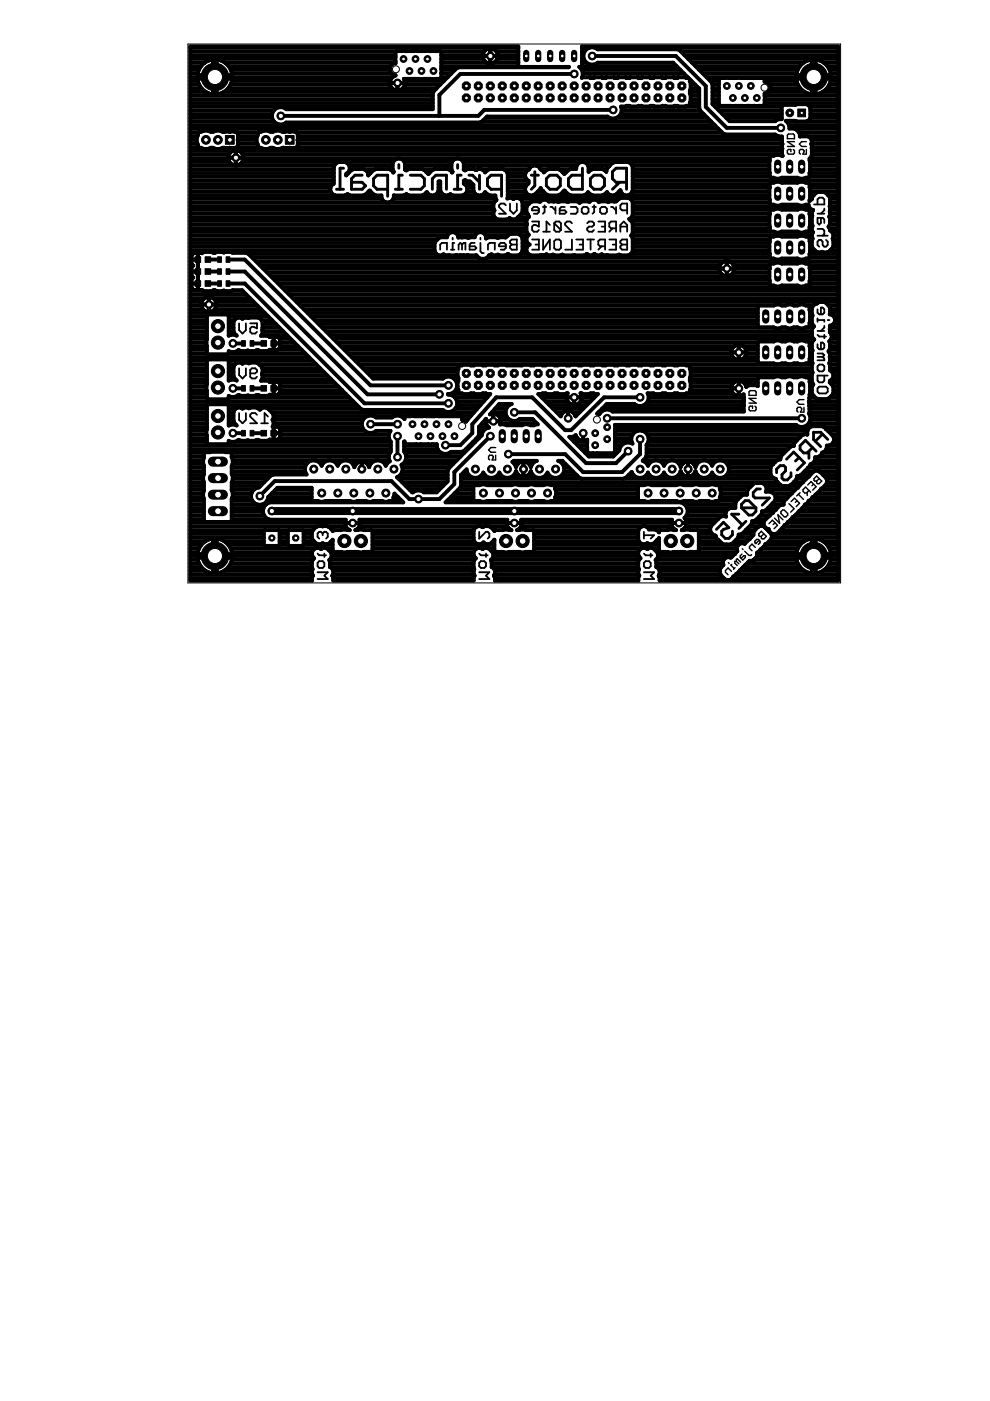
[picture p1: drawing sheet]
<svg xmlns="http://www.w3.org/2000/svg" width="210mm" height="297mm" viewBox="0 0 210 297" stroke-linecap="round" stroke-linejoin="round" font-family="sans-serif">
<g fill="none" stroke="#000" stroke-width=".61">
<path d="M72.8 35.7h-.7v4.4M76.8 37.1h-1.5l-.8 .8v2.2h2.3l.7-.7-.7-.7h-2.3M84.6 34.9v.8M85.3 37.1h-.7v3M87 37.1h2.2l.8 .8v1.5l-.8 .7h-2.2M97 34.9v.8M97.8 37.1h-.8v3M99.4 37.1h.8l1.5 1.6M101.7 37.1v3M112.6 37.1h1.6M113.4 36.4v3l-.8 .7M115.8 37.9l.8-.8h1.5l.7 .8v1.5l-.7 .7h-1.5l-.8-.7z"/>
<path d="M123.5 35.7v4.4h-2.2l-.8-.7v-1.5l.8-.8h2.2M125.2 37.9l.7-.8h1.5l.8 .8v1.5l-.8 .7h-1.5l-.7-.7zM131.4 38.7l-1.5 1.4M132.8 38.7h-2.2l-.7-.8v-1.5l.7-.7h2.2v4.4M71.4 40.1h1.4M82.2 40.1h-2.3l-.7-.7v-1.5l.7-.8h2.3v4.5M83.8 40.1h1.5M91.7 40.1v-2.2l.7-.8h2.3v3M96.3 40.1h1.5M106.3 40.1h-2.2l-.7-.7v-1.5l.7-.8h2.2v4.5"/>
</g>
<g fill="none" stroke="#000" stroke-width=".38">
<path d="M93.3 52.9v-1l.4-.4h1.1v1.4M95.6 52.9h.7M96 50.4v.4M96.3 51.5h-.3v1.4M98 51.9l.3-.4h.4v1.4M98 51.9v1M98 51.9l-.4-.4-.4 .4v1M100.6 51.5h-.7l-.3 .4v1h1l.4-.3-.4-.4h-1M101.9 51.5v1.8l.3 .4h.4M101.9 50.4v.4M103.5 52.9v-1l.3-.4h1.1v1.4M107.3 43.5l-.4-.3h-.7l-.4 .3v.4l1.5 1.4h-1.5"/>
<path d="M107.3 52.2h-1.5v-.3l.4-.4h.7l.4 .4v.7l-.4 .3h-.7M108.1 43.2v1.4l.8 .7 .7-.7v-1.4M108.1 51.1l.4-.3h1.1v2.1h-1.1l-.4-.3v-.4l.4-.3-.4-.4zM108.5 51.9h1.1M112.8 47h1.5v1l-.8-.3h-.3l-.4 .3v.8l.4 .3h.7l.4-.3M112.8 50.8h1.5v2.1h-1.5M113.5 51.9h.8M114.3 44.6h-1.5v-.4l.4-.3h.7l.4 .3v.8l-.4 .3h-.7M115.1 43.9h.7M115.1 49.1h1.5M115.1 50.8v2.1l1.5-2.1v2.1M115.5 43.5v1.5l-.4 .3"/>
<path d="M116.6 47.7l-.7-.7v2.1M116.7 43.9h.4l.7 .7M117.5 51.1l.4-.3h.7l.3 .3v1.5l-.3 .3h-.7l-.4-.3zM117.5 47.3l.4-.3h.7l.3 .3v1.5M117.5 47.3v1.5l.4 .3h.7l.3-.3M117.5 47.3l1.4 1.5M117.8 43.9v1.4M119.7 43.9h-.7l-.3 .3v1.1h1l.4-.3-.4-.4h-1M121 43.9h1.1l.3 .3v.8l-.3 .3h-1.1M121.3 47.3l-.4-.3h-.7l-.4 .3v.4l1.5 1.4h-1.5M121.3 50.8v2.1h-1.5M122.2 50.8h1.4v2.1h-1.4"/>
<path d="M122.9 51.9h.7M123.7 43.9h.7l.4 .3v.8l-.4 .3h-.7l-.4-.3v-.8zM124.5 47.3l.4-.3h.7l.3 .3v.4l-.3 .3h-.7l-.4 .4v.4l.4 .3h.7l.3-.3M124.5 50.8h1.4M125.2 50.8v2.1M125.6 43.9h.7M126 43.5v1.5l-.4 .3M126.9 47h1.4v2.1h-1.4M127.6 48h.7M127.6 52.2l-.7 .7M127.6 43.9h.7l.4 .3v.8l-.4 .3h-.7l-.4-.3v-.8zM128.3 52.2h-1.1l-.3-.3v-.8l.3-.3h1.1v2.1"/>
<path d="M129.2 50.8h1.4v2.1h-1.4M129.5 43.9h.4l.7 .7M129.9 48.4l-.7 .7M129.9 51.9h.7M130.6 43.9v1.4M130.6 48.4h-1.1l-.3-.4v-.7l.3-.3h1.1v2.1M131.5 49.1v-1.4l.7-.7 .8 .7v1.4M131.5 51.1l.4-.3h1.1v2.1h-1.1l-.4-.3v-.4l.4-.3-.4-.4zM131.5 48h1.5M131.9 51.9h1.1M133 44.6h-1.1l-.4-.4v-.7l.4-.3h1.1v2.1M172.6 43.3h2.2v-1l-.4-.4h-.7l-.4 .4v1"/>
<path d="M173.3 45.3h1.5M173.3 50h2.2M173.3 48.5h1.1l.4 .4v.7l-.4 .4M174.1 46.2v1.1l-.4 .3-.4-.3v-1.1h1.1l.4 .3v.8M174.8 44.2v.4l-.7 .7M175.1 50.9l.4 .3v.7l-.4 .4h-.3l-.4-.4v-.7l-.3-.3h-.4l-.4 .3v.7l.4 .4M50.7 68.6v1.4l.7 .7 .7-.7v-1.4M50.7 78.1v1.4l.7 .7 .7-.7v-1.4M53 68.6h1.5v1l-.7-.3h-.4l-.4 .3v.8l.4 .3h.7l.4-.3M53 79.2h1.1l.4-.4v-.4l-.4-.3h-.7l-.4 .3v1.5l.4 .3h.7l.4-.3M173.3 65.6v.7l.4 .4h.7l.4-.4v-.7l-.4-.4h-.3v1.5M173.3 67.5v.7"/>
<path d="M173.3 73v.7l.4 .4h.7l.4-.4v-.7l-.4-.4h-.3v1.5M173.3 67.9h1.5v.3M173.3 75.7h1.1M173.3 75h1.1l.4 .3-.4 .4M173.3 71l.4 .4h1.4M173.3 70.2h1.5M173.7 77.3h.7l.4 .4v.7l-.4 .3h-.7l-.4-.3v-.7zM174.4 75.7l.4 .3v.4h-1.5M174.8 79.6v1.1l-.4 .4h-.7l-.4-.4v-1.1h2.2M174.8 69.1v.3l-.7 .8M174.8 71v.7M175.5 67.9h.4"/>
<path d="M50.7 87.6v1.4l.7 .7 .7-.7v-1.4M54.5 87.9l-.4-.3h-.7l-.4 .3v.4l1.5 1.4h-1.5M55.4 89.7h1.4M56.8 88.3l-.7-.7v2.1M173.3 82.3l.4-.3h1.4l.4 .3v.8l-.4 .3h-1.4l-.4-.3zM67.3 117.4l.4 .3h1.4M67.7 119h.7l.4 .3v.8l-.4 .3h-.7l-.4-.3v-.8zM68.4 113.1l-.3-.3h-.4l-.4 .3v.7l.4 .4M68.4 113.1l.4-.3h.3l.4 .3v.7l-.4 .4M68.4 113.1v.4M68.8 117.4v.7M101.6 117.4l.4 .3h1.4"/>
<path d="M101.6 112.8v1.4l1.4-1.4h.4l.4 .3v.7l-.4 .4M102 119h.7l.3 .3v.8l-.3 .3h-.7l-.4-.3v-.8zM103 117.4v.7M136.5 112.8v1.4M136.5 117.4l.4 .3h1.4M136.5 113.5h2.2l-.7 .7M136.9 119h.7l.4 .3v.8l-.4 .3h-.7l-.4-.3v-.8zM138 117.4v.7M67.3 121.3h2.2l-.7 .7 .7 .8h-2.2M101.6 121.3h2.2l-.8 .7 .8 .8h-2.2M136.5 121.3h2.2l-.7 .7 .7 .8h-2.2"/>
</g>
<g fill="none" stroke="#000" stroke-width=".59">
<path d="M166.8 97.4l1.5-1.6 2.3 2.3-1.6 1.6M169.4 97l-.7 .7M171.5 95.7v1.5M172.3 94.9l-1.2 1.1h-.7l-.8-.7v-.8l1.2-1.1 2.2 2.3M174.4 92l-1.5 1.6M175.5 93.2l-1.5-1.5h-1.5v1.5l1.5 1.5M151.9 112.2l1.5-1.5 1.1 1.2-1.1 .3-.4 .4v.8l.8 .8h.7l.8-.8v-.8M156.7 109h-1.6l2.3 2.3M157.2 107.7v-.8l.8-.7h.7l1.6 1.5M157.2 107.7l1.5 1.5h.8l.8-.8v-.7M157.2 107.7h3.1M158.2 110.5l-1.5 1.6"/>
<path d="M161.2 103.7h-.7l-.8 .7v.8l.4 .4h3l-1.5 1.5M164.7 100.2v-.7l.7-.8h.8l.4 .4v.7l-.8 .8v.8l.4 .3h.7l.8-.7v-.8"/>
</g>
<g fill="none" stroke="#000" stroke-width=".3">
<path d="M167.2 28.4h1l.2 .3v.7h-1.5v-.7zM168.2 31.7l.2 .2v.5l-.2 .3h-1l-.3-.3v-.5l.3-.2h.5v.5M168.4 30h-1.5l1.5 1.1h-1.5M171 31.7v1h-.8l.3-.8-.3-.2h-.5l-.2 .2v.5l.2 .3M171 30h-1l-.5 .5 .5 .6h1M105.1 96.5v1h-.8l.3-.5v-.2l-.3-.3h-.5l-.2 .3v.5l.2 .2M105.1 94.9h-1l-.5 .5 .5 .5h1M158.8 83.1l.3-.3h1l.2 .3v.7h-1.5zM160.1 86.1l.2 .3v.4l-.2 .3h-1l-.3-.3v-.4l.3-.3h.5v.5M160.3 84.5h-1.5l1.5 1h-1.5M170.5 86.4v1h-.8l.3-.5v-.3l-.3-.2h-.5l-.2 .2v.5l.2 .3M170.5 84.7h-1l-.5 .5 .5 .5h1"/>
<path d="M154.4 119.3l.2 .2M155.2 119.7l-.2 .1 .7 .7M156.1 119v-.3l.2-.2 .7 .7M156.1 119l.6 .5M156.1 119h-.3v.4l.5 .5M157.3 117.5l-.3 .3v.4l.5 .5 .5-.5v-.4h-.3l-.6 .6M157.4 116.3l.1 .2M157.9 116.9l.9 .9h.4l.1-.2M160.1 116.1l-.7-.7-.5 .5v.3l.5 .6M160.9 113.2l.5-.6 1.1 1.1-.5 .6h-.4l-.2-.2v-.4h-.3l-.2-.2zM161 114.5l-.7 .8-.2-.2v-.4l.3-.3h.4l.3 .3v.4l-.3 .3M162 113.2l-.6 .5"/>
<path d="M163 111l.8-.7 1 1.1-.7 .7M164.2 109.9l1.1 1-.4-1.8 1.1 1.1M164.3 110.8l-.4 .4M165.6 108.5l.3-.4h.4l.7 .8v.3l-.4 .4h-.3l-.7-.7zM167.3 106.8l1.1 1.1-.8 .7M167.7 106.3l.7-.7 1.1 1.1-.7 .7M169 106.2l-.4 .3M169.3 104.8l1 1.1M169.6 104.5l-.7 .7M171.2 104.4v.7M171.3 102.8l.7-.7 1 1.1-.7 .7M171.5 104l-.5 .5h-.4l-.3-.3v-.4l.5-.5 1.1 1.1"/>
<path d="M172.5 102.6l-.4 .4M172.6 101.5l.5-.6 1.1 1.1-.5 .6h-.4l-.2-.6-.5-.2zM173.7 101.5l-.6 .5M155.1 121.1l-.7-.7-.6 .6v.3l.6 .6M155.9 120.4l-.4 .3"/>
</g>
<g fill="#000" stroke="#000" stroke-width=".21">
<path d="M41.4 54.4h1.1v1.2h-1.1zM41.4 57h1.1v1.2h-1.1zM41.4 59.5h1.1v1.2h-1.1zM43.5 54.4h1.2v1.2h-1.2zM43.5 57h1.2v1.2h-1.2zM43.5 59.5h1.2v1.2h-1.2zM46.1 54.4h.8v1.2h-.8zM46.1 57h.8v1.2h-.8zM46.1 59.5h.8v1.2h-.8zM47.9 54.4h.8v1.2h-.8zM47.9 57h.8v1.2h-.8zM47.9 59.5h.8v1.2h-.8z"/>
<path d="M51.2 72.2h.8v1.2h-.8zM53 72.2h.8v1.2h-.8zM55.3 72.2h1.2v1.2h-1.2zM57.4 72.2h1.2v1.2h-1.2zM51.2 91.2h.8v1.2h-.8zM51.2 81.7h.8v1.2h-.8zM53 91.2h.8v1.2h-.8zM53 81.7h.8v1.2h-.8zM55.3 91.2h1.2v1.2h-1.2zM55.3 81.7h1.2v1.2h-1.2zM57.4 91.2h1.2v1.2h-1.2zM57.4 81.7h1.2v1.2h-1.2z"/>
<circle cx="98.9" cy="18.2" r=".92"/>
</g>
<g fill="none" stroke="#000" stroke-width=".83">
<path d="M40.3 16.4h2.8M40.3 19.5h3.3M40.3 18.7h2.4M40.3 17.9h1.9M40.3 17.2h1.6M40.3 15.6h1.6M40.3 14.8h1.9M40.3 14h2.3M40.3 13.3h3.2M40.3 12.5h43.5M40.3 11.7h43.6M40.3 10.9h43.7"/>
<path d="M40.3 10.1h69.6M43.6 19.5a3.7 3.7 0 0 1-1.7-2.8h1.2v-.8h-1.2a3.7 3.7 0 0 1 3.2-3.3v1.2h.9v-1.2a3.7 3.7 0 0 1 3.2 3.3h-1.2v.8h1.2a3.7 3.7 0 0 1-1.7 2.8M43.6 19.5l1.5 .5v-1.2h.9v1.2l1.5-.5M45.1 19.5h.9M45.1 13.3h.9M47.5 19.5h44.4M47.6 13.3h36.3M48 16.4h35.2M48.4 18.7h34.7M48.5 14h34.3M48.9 17.9h33.8M48.9 14.8h33.8"/>
<path d="M49.2 17.2h33.5M49.2 15.6h33.9M82.7 17.6h3.2M82.7 18a1.62 1.62 0 0 0 1.6 1.2 1.62 1.62 0 0 0 1.6-1.2M83.2 16.4l-.5 .8v.8M83.2 16.4l.7-.4a1.3 1.3 0 0 1-1.3-1.3 1.3 1.3 0 0 1 1.3-1.3v-2.3l.2-.3h9.2l.3 .3v5.4l-.3 .2h-7.7l.3 .5v.8M84.3 17.6v1.6M84.3 18.7h.1M84.3 17.9h.1M85.4 18.7h7.2M85.8 17.2h8.3M85.9 17.9h7.4"/>
<path d="M92.4 18.9l-.6 .9v3.4h-31.1a1.85 1.85 0 0 0-2.6 .1 1.85 1.85 0 0 0 0 2.5 1.85 1.85 0 0 0 2.6 .2h41l.5-.2 1.1-1.1h25.5a1.82 1.82 0 0 0 2.3 .1 1.82 1.82 0 0 0 .6-2.2h1l.1-.2h.7l.2 .2h1.5l.2-.2h.6l.2 .2h1.5l.2-.2h.7l.1 .2h1.6l.1-.2h.7l.2 .2h1.5l.2-.2h.6l.2 .2h1.6l.1-.2h.5l.3-.2v-.5l.1-.2v-1.5l-.1-.2v-.6l.1-.2v-1.5l-.1-.2v-.5l2 2v4.1l.2 .6 4.4 4.4M92.4 18.9h.1M92.4 18.9l4.4-4.4 .5-.2 23.3-.1h-10.5l-.2-.3v-4.1h-69.6v113.3h25.9l-.1-.6M93.4 10.9h9.3M93.6 16.4h1.3M93.6 15.6h2.1M93.6 14h16.4M93.6 13.3h9.5M93.6 12.5h8.8M93.6 11.7h8.7M93.6 14.8h2.9M102.3 11.9h3.3"/>
<path d="M103.9 10.3v3.2M103.9 13.3h.1M103.9 12.5h.1M103.9 11.7h.1M103.9 10.9h.1M104.8 13.3h5.1M105.2 10.9h4.7M105.5 12.5h4.4M105.6 11.7h4.3M113.7 14.2h.1M114.5 14.2h-.1M116.3 14.2h.1"/>
<path d="M117 14.2h.1M118.8 14.2h.1M119.5 14.2h.1M121.7 15.7h-24.1l-4.4 4.4v4.5M123.3 14h20.2M123.4 14.8h20.9M123.4 13.3h.9M123.4 12.5h.4M123.4 11.7h.3M123.4 10.9h.6M123.4 10.1h1.5M123.4 16.4h22.4"/>
<path d="M123.5 16.4l-.1 .1a1.79 1.79 0 0 0-.6-2.3h.4l.2-.3v-4.1h54.3v113.3h-37.9l.1-.6M123.5 15.6h21.5M125 16.4l.2 .2h.7l.1-.2M125.5 11.9h17.8l6.3 6.3v4.5l4.5 4.4h11.4M126.1 10.1h51.6M127.6 16.4l.1 .2h.7l.2-.2M130.1 16.4l.2 .2h.7l.1-.2M132.7 16.4l.1 .2h.7l.2-.2M135.2 16.4l.2 .2h.6l.2-.2M137.7 16.4l.2 .2h.7l.1-.2M140.3 16.4l.1 .2h.7l.2-.2M142.8 16.4l.2 .2h.6l.2-.2"/>
<path d="M144.4 10.9h33.3M145.1 11.7h32.6M145.4 16.4l.1 .2h.5l-3.3-3.3h-16a1.85 1.85 0 0 1-2.5-.2 1.85 1.85 0 0 1 0-2.5 1.85 1.85 0 0 1 2.5-.1h16.9l.5 .2 6.8 6.7 .2 .5v4.2l3.6 3.6h9.7l.8-.4h.6v-2.8l.2-.3h2.6M145.9 12.5h31.8M146.3 19.5h2M146.3 17.2h.3M146.4 18.7h1.8M146.4 17.9h1M146.7 13.3h23.7M147.5 14h22.1M148.3 14.8h20.8M149 15.6h19.9"/>
<path d="M149.8 16.4h20.2M150.6 17.2h1.8M151.1 19.5h1.3M151.1 18.7h1.3M151.1 17.9h1.3M152.7 16.6h9.2l.2 .2v.5a1.25 1.25 0 0 1 1.2 1.3 1.25 1.25 0 0 1-1.2 1.2v2.4l-.2 .2h-9.2l-.3-.2v-3.6v-1.8zM162.1 17.2h6.8M162.9 19.5h7.7M163.2 17.9h6M163.3 18.7h6.4M170.6 19.5a3.7 3.7 0 0 1-1.8-2.8h1.2v-.8h-1.2a3.7 3.7 0 0 1 3.3-3.3v1.2h.8v-1.2a3.7 3.7 0 0 1 3.3 3.3h-1.2v.8h1.2a3.7 3.7 0 0 1-1.8 2.8M170.6 19.5l1.5 .5v-1.2h.8v1.2l1.5-.5"/>
<path d="M172.1 19.5h.8M172.1 13.3h.8M174.4 19.5h3.3M174.6 13.3h3.1M175 16.4h2.7M175.3 18.7h2.4M175.4 14h2.3M175.9 17.9h1.8M175.9 14.8h1.8M176.1 17.2h1.6M176.1 15.6h1.6M40.3 25.7h17.8"/>
<path d="M40.3 28.9h1.6M40.3 34.3h8.3M40.3 35.1h30.6M40.3 29.7h1.4M40.3 39.8h29.8M40.3 39h30.3M40.3 38.2h30.5M40.3 37.5h30.5M40.3 36.7h30.5M40.3 35.9h30.5M40.3 33.5h8.1M40.3 32.8h8.2"/>
<path d="M40.3 32h9M40.3 31.2h1.8M40.3 30.4h1.6M40.3 28.1h1.8M40.3 27.3h112M40.3 26.5h111.2M40.3 25h17.4M40.3 24.2h17.4M40.3 23.4h17.8M40.3 22.6h51.5M40.3 21.8h51.5M40.3 21.1h51.5"/>
<path d="M40.3 20.3h51.5M42.2 28l1.1-.3h.7l.7 .3 1.1-.3h.8l.6 .3h3l.2 .2 .1 .4-.1 2.5-.2 .2h-3l-.6 .3h-.8l-.7-.3-1.8 .3-1.1-.3-.2-.2-.3-1.1v-.7l.3-1.1zM48.4 33.6a1.61 1.61 0 0 1 1.6-1.8 1.61 1.61 0 0 1 1.6 1.8M48.4 33.4h3.2M48.4 33.6a1.63 1.63 0 0 0 1.5 1.5M48.7 27.9v.1M48.7 31.3v.1M50 34.3h.1M50 31.8v3.3M50 33.5h.1M50 32.8h.1M50 32h.1"/>
<path d="M50.3 31.2h4.5M50.3 28.1h4.5M50.5 28.9h4M50.5 30.4h4.1M50.7 32h115.1M51.4 34.3h32M51.5 32.8h114.3M51.6 33.6a1.63 1.63 0 0 1-1.5 1.5M51.6 33.5h111.6M54.4 29.7h-4M54.9 28l1.1-.3h.7l.7 .3 1.1-.3h.8l.6 .3h3l.2 .2v.4v2.5l-.2 .2h-3l-.6 .3h-.8l-.7-.3-1.8 .3-1.1-.3-.2-.2-.3-1.1v-.7l.3-1.1zM61.4 28h.1"/>
<path d="M61.4 27.9v.1M61.4 31.3v.1M61.4 31.3h.1M63 31.2h102.8M63 28.1h90.1M63.1 28.9h101.9M63.1 30.4h102.7M70.6 39a1.35 1.35 0 0 0-.6 1.4 1.35 1.35 0 0 0 1.1 1h2l.6-.3 .6 .3h2.7l.5-.2 .9-.8 .1 .1M71.8 34.4l-.4 .1-.6 .9v3.5l-.2 .1M73.1 34.4a1.32 1.32 0 0 1 1.1 1.1 1.32 1.32 0 0 1-.8 1.4v.3l1.1-1.2 .5-.2h2a1.31 1.31 0 0 1 1.1 1.4l1.1-1.2 .5-.2h2.7l.5 .2 .5 .6 .1-.2M73.7 36.7h.2M74 35.1h9.2"/>
<path d="M74.1 35.9h.8M77.2 35.9h2.3M78 36.7h.6M82.6 35.9h.6M83.5 36.4h.1M85.7 34.3h10.1M85.9 36l.2 .2 .6-.4h2.8l.5 .2M85.9 35.9v-1.3a1.34 1.34 0 0 0-1.3-1 1.34 1.34 0 0 0-1.4 1v1.3l.3 .5M85.9 35.9v.1M85.9 35.1h9.8M85.9 35.9h.7M89.6 35.9h2.4"/>
<path d="M90 36h.1M90 36l.3 .4M90.3 36.4l.5 .5 .9-.9 .5-.2h2.7l.5 .2 .4 .6 .1-.2M90.3 36.4h.1M90.6 36.7h.4M93 39.8h.3M93 39h.3M95.1 35.9h.6M95.9 36.4h.1M98.2 34.3h64.9M98.3 36l.3 .1 .6-.3h1.2l.5 .2M98.3 35.9v-1.3a1.34 1.34 0 0 0-1.3-1 1.34 1.34 0 0 0-1.3 1v1.3l.2 .5"/>
<path d="M98.3 35.9v.1M98.3 35.1h14.8M98.3 35.9h.7M98.5 39h1.7M98.5 38.2h.2M98.7 38.3l.9 .2 .8 .7v1.2a1.31 1.31 0 0 0 1.1 1.1 1.31 1.31 0 0 0 1.3-.8l.6 .6M98.7 38.3l-.1-.1-.3 .1v.6a1.32 1.32 0 0 1 .8 1.4 1.32 1.32 0 0 1-1.1 1.1h-2l-.5-.2a1.32 1.32 0 0 1-2.2-.8v-1.9h-.3v1.9a1.31 1.31 0 0 1-1.1 1.1 1.31 1.31 0 0 1-1.4-.8l-.5 .5-.5 .2h-2.8l-.6-.3-.5 .3h-2.1a1.34 1.34 0 0 1-1.1 1.5M99.1 39.8h1.3M100.6 35.9h.7M100.9 36v.1M100.9 36a1.3 1.3 0 0 1 1.9 .6l1-.8h2.8l.5 .2 .4 .4 .2 .5-.1 5.2 .8-.1 .4 .1M102.1 35.9h1.6"/>
<path d="M102.2 25.7h48.5M103 25h26.2M106.8 35.9h5.4M107.6 36.7h3.8M107.7 39.8h3.7M107.7 39h4.2M107.7 38.2h4.2M107.7 37.5h3.7M111.9 38.3h.2v.5a1.37 1.37 0 0 0-.6 1.9 1.37 1.37 0 0 0 1.9 .5l1.2-1.3 .1 .2M113.7 35.1l.4 .2 1.2 1.3 .5-.6 .5-.2h2l.9 .6M114.6 35.9h1.6M118.5 35.9h2.4"/>
<path d="M119.2 36.4h.1M119.5 36.7h.4M122.3 35.1h-9.2l-.5 .2-.4 .6a1.32 1.32 0 0 0-.9 1.1 1.32 1.32 0 0 0 .6 1.3M123.2 34.4a1.34 1.34 0 0 0-1 1.4 2.27 2.27 0 0 0-2.5 1.1l-.5-.5M123.8 34.4l.8 .5 .2 .5v1l.9-.6h2l.5 .2M124.7 35.1h4.6M124.8 35.9h.7M127.8 35.9h.9M128.2 36h.1M128.8 35.7l-.3 .7-.3-.4M128.8 35.7h.1M129.1 35.3l-.3 .4"/>
<path d="M129.1 35.3h.1M130 23.3h-27.3l-1.3 1.3h-41.9M130.3 34.4l-.4 .1-.8 .8M130.7 25h19.3M131.6 24.2h17.6M131.7 22.6h16.6M131.8 23.4h16.6M133.1 34.4l.9 .5 .2 .5v5a1.33 1.33 0 0 1-1.4 1.1 1.33 1.33 0 0 1-1.3-1.2l-.9 .9a1.28 1.28 0 0 1-1.9-.5l-.5 .5-.5 .2h-2.2M134 35.1h29.1M134.2 39.8h29M134.2 39h29M134.2 38.2h43.5"/>
<path d="M134.2 37.5h29M134.2 36.7h29M134.2 35.9h28.9M146.3 21.8h2M146.4 21.1h1.9M146.4 20.3h1.9M151.1 21.8h1.3M151.1 21.1h1.3M151.1 20.3h1.3M151.6 22.6h14.2M152.4 23.4h13.4M152.9 27.9l.4 .4 .5 .2h10.6l.8 .4h.6v.7"/>
<path d="M152.9 27.9h.1M153.2 24.2h12.6M154 25h11.8M162.1 21.8h15.6M162.1 20.3h15.6M162.2 21.1h15.5M163.2 36.7v.7l.2 .3h.6l.5 .2h.7l.6-.2h3.3l.5 .2h.7l1.1-.2 .2-.3v-.7M163.2 39l-.1 3.2 .1 .9 .2 .3h.6l.5 .2h.7l.6-.2h3.3l.5 .2h.7l1.1-.2M163.2 39l.2-.2h.6l.5-.3h.7l.6 .3h3.3l.5-.3h.7l1.1 .3 .2 .2M165.8 29.6v3.1l.1 .3a2.15 2.15 0 0 0-1.9 0h-.6l-.2 .3v3.4M165.8 29.7h-102.7M166.8 25.7h10.9"/>
<path d="M167.3 26.5h10.4M168.5 27.3h9.2M168.6 22.2v.1M168.6 22.2l.4-.1h2l.4 .1M168.6 25.6h-2l.5 .5 .3 .6v.6a1.79 1.79 0 0 1 2 .7M168.6 25.6l.4 .2M168.6 25.6h.1M169.1 27.7h.1M169.4 28h.1M169.4 28l.2 1 .1-.1M169.4 28.1h8.3M169.6 28.9h8.1"/>
<path d="M171.2 28.9a1.16 1.16 0 0 1 .8 1.6l.1 .3v2.1l-.5 .7v3.1M171.4 22.2l.2 .3M171.4 22.2v.1M171.4 25.6h.1M171.4 25.6l-.4 .2M171.6 37.5h6.1M171.6 25.3l.1 .1M171.6 25.3l-.2 .3M171.6 39v3.6l.5-.4a1.74 1.74 0 0 1 1.4-1.5 2.01 2.01 0 0 1 2.5 1.3v3.5l-.2 .4 .2 .4v1.2l-.3 .6 .3 .8a1.17 1.17 0 0 1 .5 1.7l.2 .4v1.2l-.2 .4M171.6 22.5l.1 .1M171.6 22.5l.2 .4v2.1M171.6 39h6.1"/>
<path d="M171.6 36.7h6.1M171.7 39.8h6M171.7 22.6h6M171.7 33.5h6M171.7 34.3h6M171.7 35.1h6M171.7 35.9h6M171.8 25h5.9M171.8 25l-.2 .3M171.8 24.2h5.9M171.8 23.4h5.9M172 29.7h5.7"/>
<path d="M172 30.4h5.7M172.1 32.8h5.6M172.1 32h5.6M172.1 31.2h5.6M40.3 58.5h.4M40.3 42.9h64.5M40.3 44.5h64.5M40.3 59.3h.3M40.3 57.8h.3M40.3 57h.3M40.3 56.2h.5M40.3 55.4h.3"/>
<path d="M40.3 54.6h.3M40.3 53.8h.5M40.3 53.1h51.8M40.3 52.3h51.8M40.3 51.5h51.9M40.3 50.7h52.5M40.3 50h54.6M40.3 49.2h71.4M40.3 48.4h71.3M40.3 47.6h71.4M40.3 46.8h71.3M40.3 46.1h64.5"/>
<path d="M40.3 45.3h64.3M40.3 43.7h64.3M40.3 42.1h40.7M40.3 41.4h30.6M40.3 40.6h29.8M40.6 55h1.4M40.6 57.6h1.4M40.6 59.3v1.5l.3 .5 .4 .2h1.5M40.7 58.5l.3 .3-.4 .5M42 53.7v7.8M42 58.5h.1M42 59.3h.1"/>
<path d="M42 57.8h.1M42 57h.1M42 56.2h.1M42 55.4h.1M42 54.6h.1M42 53.8h.1M42.8 53.7l.5-.3h1.6l.4 .2 .7-.2 1.5 .2 1.5-.2 .4 .2h2.8l.5 .2 26.4 26.5h14.8a1.85 1.85 0 0 1 2.4 0 1.85 1.85 0 0 1 .3 2.4M42.8 53.7h.1M42.8 53.7h-1.7l-.4 .4-.1 1.6 .4 .6-.4 .6 .1 1.6M44.1 55h2.4M44.1 57.6h2.4M48.3 55h3.6l26.6 26.7h16.6"/>
<path d="M48.3 57.6h3.6l26 26h15.3M52.7 53.8h39.9M53.5 54.6h48M54.3 55.4h99.3M55.1 56.2h97.6M55.8 57h96.7M56.6 57.8h96.1M57.4 58.5h96.5M58.2 59.3h104.9M73.3 41.4h.8M77.2 41.4h2.3M78.2 40.6h.3"/>
<path d="M78.5 40.5l.7 .7M78.5 40.5h.1M79.2 41.2h.1M79.2 41.2l.5 .2h1.2a1.29 1.29 0 0 0 1 1.5M79.2 41.2v.1M83.4 42.1h21.8M85.7 41.4h.9M89.7 41.4h1.5M92.1 41.4h2.1M92.9 40.6h.5M95.1 41.4h.7M97.1 50h3.7"/>
<path d="M98.2 41.4h3M99 40.6h1.4M102.1 41.4h1.6M103 50h4.6M103.3 54.6h60M103.4 41.2h.1M103.4 41.2l.3 .2M103.7 41.4h1.3v.5l.3 .5a1.67 1.67 0 0 0-.5 2.2 1.22 1.22 0 0 0 .8 1.9h1.9l.6-.3a1.14 1.14 0 0 0 1.4 .1l1.1-1M103.7 54.1h.1M105.2 42.5h.1M107.5 50.1h.1M107.7 53.8h.1"/>
<path d="M107.7 41.4h4.5M107.7 40.6h3.7M107.8 49.8l-.6 .6-1.3-.1-.4 .2-.4-.2h-1.5l-.6 .3a1.2 1.2 0 0 0-1-1.4 1.2 1.2 0 0 0-1.4 1.1l-1.3 .2-.4-.2-1.7 .1a1.2 1.2 0 0 0-1.2-1.2 1.2 1.2 0 0 0-1.2 1.1h-1.3a2.31 2.31 0 0 0-1.4 1.3v1.6a1.26 1.26 0 0 0 2 .8l.4 .1h6.4a1.68 1.68 0 0 0 2.8 0M107.8 49.8h.1M107.8 49.8a2.8 2.8 0 0 1 2.5 0l.5 .7v2.7l-.5 .8-.5 .1h-1.5l-.6-.3-.6 .3h-1.2l-.4-.1a1.36 1.36 0 0 1-1.4 0l-.4 .1M108.8 42.1h.1M108.9 42.1l.4-.1 1 .1M109.8 46.1h2.3M110.3 42.1l.5 .8M110.3 42.1h20.9M110.4 53.8h1.6M110.4 50h1.6"/>
<path d="M110.6 45.3h1.2M110.8 42.9v2l-.2 .4M110.8 42.9h1.6M110.8 44.5h.8M110.8 53.1h.8M110.8 52.3h1M110.8 51.5h1.1M110.8 50.7h.8M110.8 43.7h.9M111.8 45.3l.3 .7M112.1 46a1.18 1.18 0 0 0-.4 1.5l-.1 1.5 .5 .8a1.19 1.19 0 0 0 .2 2.1 1.21 1.21 0 0 0-.7 1.2 1.21 1.21 0 0 0 1 1h2.1M112.1 46h.1"/>
<path d="M113.1 41.4h3M114 40.6h1.2M114.7 54.1h.1M114.7 40.1l.4 .4M114.7 40.1h.1M115.1 40.5h.1M115.1 40.5l1 .9M118.5 41.4h2.3M119.5 40.6h.4M119.8 40.5l-.1-.1-.9 .8-.5 .2h-2.2M119.8 40.5h.1M119.8 40.5l1 .9"/>
<path d="M120.8 41.4h3l.4-.2 .5-.5 .8 .7M122.8 42.9h.2M124 41.4h1.5M124.4 53.8h.1M126 53.8h.1M127.9 41.4h1.5M130.3 41.4h2.1M130.9 42.5h.1M131.2 42.1l-.5 .6h-1.4l-.4 .1-.4-.1h-1.1l-.4 .1a1.21 1.21 0 0 0-2 0l-1.5-.1-.6 .3-.6-.3h-1.5l-.4 .1-.4-.1h-1.2l-.4 .1-.4-.1h-1.6a1.18 1.18 0 0 0-1.9 .1 2.04 2.04 0 0 0-2.9 1.2v.9l.2 .4M131.2 42.1l.4-.1h1.6l.4 .1M131.2 42.1v.1M131.3 40.6h.3"/>
<path d="M133.3 41.4h29.8M133.6 42.1h29.5M133.6 46.7l.6 .8v1.9l-.4 .6M133.6 42.1l.6 .8M133.6 46.7h.1M133.7 53.8h29.5M133.8 46.8h29.3M133.8 50l.4 .5v2.7l-.6 .8-.4 .1h-1.6l-.3-.1-.4 .1h-2.2a1.06 1.06 0 0 1-1.1-.2 1.15 1.15 0 0 1-1.6-.1 1.12 1.12 0 0 1-1.6 0l-.6 .3h-4.2l-.4-.1-.4 .1h-1.2l-.4-.1a1.36 1.36 0 0 1-1.4 0l-.4 .1h-.7M133.8 50h38.3M133.9 46.1h29.2M134.1 40.6h29M134.2 42.9h29"/>
<path d="M134.2 42.9v2.7l-.2 .4-.6 .4 .2 .3M134.2 44.5h29.8l.5-.2h.7l.6 .2h3.3l.5-.2h.7l.6 .2h1.4M134.2 53.1h28.9M134.2 52.3h28.9M134.2 51.5h28.9M134.2 50.7h29M134.2 49.2h30M134.2 48.4h29M134.2 47.6h28.9M134.2 45.3h29M134.2 43.7h37.3M152.5 56.9h3.2"/>
<path d="M152.7 57.8a1.61 1.61 0 0 1 1.4-2.5 1.61 1.61 0 0 1 1.4 2.5M152.7 57.8a1.62 1.62 0 0 0 2.8 0M154.1 55.3v3.2M154.1 57.8h.1M154.1 57h.1M154.1 56.2h.1M154.1 55.4h.1M154.3 58.5h8.8M154.6 55.4h23.1M155.5 57.8h7.6M155.5 56.2h7.7M155.7 57h7.5"/>
<path d="M163.1 59.3l.1-3.2 .2-.2h.6l.5-.2h.7l.6 .2h3.3l.5-.2h.7l1.1 .2 .2 .2 .1 1v2.2M163.1 59.3l.1 1 .2 .2h.6l.5 .2h.7l.6-.2h3.3l.5 .2h.7l.6-.2h.5l.2-.2 .1-1M163.4 50.2h.6l.5-.2h.7l.6 .2h3.3l.5-.2h.7l1.1 .2 .2 .2 .1 1-.1 3.2-.2 .2h-.5l-.6 .2h-.7l-.5-.2h-3.3l-.6 .2h-.7l-.5-.2h-.6l-.2-.2-.1-1 .1-3.2zM163.4 44.5l-.2 .2-.1 1 .1 3.2 .2 .2h.6l.5 .2h.7l.6-.2h3.3l.5 .2h.7l.6-.2h.5l.2-.2 .1-1v-2.2l-.1-1-.2-.2M165.6 49.2h3.7M170.7 49.2h1.6M171.4 43.4a1.15 1.15 0 0 0 1 1.1 1.03 1.03 0 0 0-.2 1.2l-.1 1.8 .2 .4-.2 .9 .2 .4M171.6 54.6h6.1M171.6 56.2h6.1M171.6 53.8h6.1M171.6 50.7h.6M171.6 48.4h.5"/>
<path d="M171.6 45.3h.5M171.7 57h6M171.7 58.5h6M171.7 59.3h6M171.7 57.8h6M171.7 53.1h1.1M171.7 52.3h.5M171.7 51.5h.4M171.7 47.6h.5M171.7 46.8h.4M171.7 46.1h.4M171.7 42.1h.4"/>
<path d="M171.7 41.4h.9M171.7 40.6h6M172.3 49.2l.1 .1a1.09 1.09 0 0 0-.1 1.3 2.02 2.02 0 0 0 1.2 2.9l.7-.1a1.58 1.58 0 0 0 1.6-.1M175.6 41.4h2.1M175.8 53.3h.1M175.9 48.4h1.8M175.9 46.1h1.8M175.9 43.7h1.8M175.9 47.6h1.8M176 42.9h1.7M176 44.5h1.7M176 46.8h1.7"/>
<path d="M176 45.3h1.7M176 42.1h1.7M176.1 53.1h1.6M176.2 53h.1M176.2 53l-.4 .3M176.4 49.2h1.3M176.5 52.6h.1M176.5 52.6l-.3 .4M176.6 50.7h1.1M176.6 52.3h1.1M176.7 51.5h1M176.7 50h1"/>
<path d="M40.3 60.1h1.7M40.3 64h2.5M40.3 64.8h2.4M40.3 79.6h3.6M40.3 78.8h3.6M40.3 78.1h3.6M40.3 77.3h3.6M40.3 76.5h3.6M40.3 75.7h25.2M40.3 74.9h3.6M40.3 74.1h3.6M40.3 73.4h3.6"/>
<path d="M40.3 72.6h3.5M40.3 71.8h3.6M40.3 71h3.6M40.3 70.3h3.6M40.3 69.5h3.6M40.3 68.7h3.6M40.3 67.9h3.6M40.3 67.1h3.6M40.3 66.4h15.8M40.3 65.6h2.7M40.3 63.2h3.1M40.3 62.4h11.9"/>
<path d="M40.3 61.7h2.8M40.3 60.9h.3M42 60.9h.1M42.7 64.6h3.2M42.8 61.5l.5 .2h1.6l.4-.2 .7 .2 1.5-.1 1.5 .1 .4-.2h1.9l25.2 25.2 .5 .2h16.9a1.83 1.83 0 0 0 3-1M42.8 61.5h.1M43.9 73.4v1.5l.2 .2h4.2l.2-.2v-.5a1.99 1.99 0 0 0 2.1-.2l.4 .2 1.5-.1 1.5 .1 .4-.2 .7 .2h1.6l.5-.2M44.1 60.1h2.4M44.3 64h.1M44.3 64.8h.1M44.3 62.9v3.3M44.3 65.6h.1"/>
<path d="M44.3 63.2h.1M45 61.7h.8M45.2 63.2h7.8M45.5 65.6h9.9M45.8 64h8M45.9 64.8h8.7M47.3 61.7h.3M48.3 60.1h3.6l25.4 25.4h17.8M48.5 74.9h16.2M48.5 79.6h1M48.5 78.8h1M48.5 78.1h1"/>
<path d="M48.5 77.3h1.3M48.5 76.5h17.8M48.5 71h.4M48.5 70.3h1M48.5 69.5h1M48.5 68.7h1M48.5 67.9h1.2M48.5 67.1h8.4M49.1 61.7h2.4M49.4 72.8h2.2M49.5 70.2l.5 .8M49.7 67.9l-.2 .4v1.9"/>
<path d="M49.7 67.9a1.32 1.32 0 0 1 1.8-.4l.4-.1h2.8l.8 .5M49.8 71h.2M50 71l.2 .2-.5-.2h-.7l-.5 .2v-4.3l-.2-.2h-4.2l-.2 .2v6.5M53.4 72.8h2.5M55 77.3h12.1M55.1 77.4h.1M55.5 67.9l.2 .4v1.2M55.5 77.8a1.66 1.66 0 0 1 0 1.5l.2 .3M55.5 71l-.2 .2h1.4l.5 .3M55.5 71h5.3M55.5 67.9h2.2M55.5 77.8a2.05 2.05 0 0 0-2.7-.8 1.36 1.36 0 0 0-1.4 .1 1.2 1.2 0 0 0-1.9 .7v2l.2 .4 .5 .5-.5-.2h-.7l-.5 .2v-4.2l-.2-.3h-4.2l-.2 .3v7.9l.2 .2h4.2l.2-.2v-.5a1.89 1.89 0 0 0 2.1-.2l.4 .2h3l.4-.2 .7 .2h1.6l.5-.2"/>
<path d="M55.6 78.1h12.2M55.7 79.6v.5l-.4 .6h1.4l.5 .3 1.5-.1 .4 .2 .3 .4v1.5l-.2 .4-.5 .3h-1.5M55.7 79.6h13.7M55.7 78.8h12.9M55.7 70.3h4.3M55.7 68.7h2.8M55.7 69.5v1.1l-.2 .4M55.7 69.5h3.6M57.2 71.5l1.5-.1 .6 .4M57.2 74.2h1.7M57.2 74.2h.1M58 71.4v2.8"/>
<path d="M58 72.8h1.4M58 74.1h.1M58 73.4h.1M58 72.6h.1M58 71.8h.1M58.9 74.1h5M59 60.1h104.2M59.3 71.8h2.3M59.3 71.8l.1 1.8-.5 .6M59.4 73.4h3.8M59.4 72.6h3M59.8 60.9h117.9"/>
<path d="M60.5 61.7h117.2M61.3 62.4h116.4M62.1 63.2h115.6M62.9 64h114.8M63.6 64.8h100.4l.5-.2h.7l.6 .2h.7l.6-.2h.7l.5 .2h.8l.5-.2h.7l.6 .2h1.5M64.4 65.6h96.3M65.2 66.4h95.5M66 67.1h94.7M66.8 67.9h93.9M67.5 68.7h93.2M68.3 69.5h95.9M69.1 70.3h103"/>
<path d="M69.9 71h102.2M70.7 71.8h101.7M71.5 72.6h89.2M72.2 73.4h83.5M73 74.1h82.1M73.8 74.9h81.2M74.6 75.7h80.8M75.4 76.5h85.3M76.1 77.3h96.1M76.9 78.1h20.3M77.7 78.8h19.3M78.5 79.6h18.5"/>
<path d="M146.3 78.1h25.8M146.4 79.6h25.7M146.4 78.8h25.8M155 74.7h3.2M156.6 73.1v3.2M156.6 75.7h.1M156.6 74.9h.1M156.6 74.1h.1M156.6 73.4h.1M157.5 73.4h3.2M157.9 75.7h2.8M158.2 74.1h2.5"/>
<path d="M158.2 74.9h2.5M160.9 64.8l-.2 .2v4.2l.2 .2h3.1l.5 .2h.7l.6-.2h.7l.6 .2 2-.2 .5 .2h.7l1.1-.2 .2-.2 .1-1v-2.2l-.1-1-.2-.2M160.9 72.4h3.1l.5-.2h.7l.6 .2h.7l.6-.2 2 .2 .5-.2h.7l.6 .2h.5l.2 .2 .1 1-.1 3.2-.2 .2-1.1 .2h-.7l-.5-.2h-.8l-.5 .2h-.7l-.6-.2h-.7l-.6 .2h-.7l-.5-.2h-3.1l-.2-.2v-4.2zM165.6 69.5h1.1M168.1 69.5h1.1M170.7 69.5h1.6M171.6 72.6h.6M171.6 60.1h6.1M171.6 76.5h.5M171.6 73.4h.5M171.6 68.7h.6M171.6 65.6h.5"/>
<path d="M171.7 75.7h.4M171.7 74.9h.4M171.7 74.1h.5M171.7 67.9h.4M171.7 67.1h.5M171.7 66.4h.4M172.3 69.5l-.2 .4 .1 .7a1.1 1.1 0 0 0 .4 1.4l-.5 .7v1.2l.2 .4-.2 .4v1.9l.2 .4-.2 .4v1.2l.2 .4-.2 .4v1.5l.3 .6-.3 .6v1.2l.2 .4 .7 .7 .5 .2h1.9l.4-.2M173.8 64l-.6 .4a1.21 1.21 0 0 0-1.1 .9v1.2l.2 .4-.2 .3v1.3l.5 .7-.3 .3M174.6 64l.5 .2 .7 .7 .2 .4-.1 1.4a1.2 1.2 0 0 1 1.2 1.1 1.2 1.2 0 0 1-1.1 1.2l-.1 1.5a1.17 1.17 0 0 1-.1 1.9l.2 .3v1.2l-.3 .6a1.03 1.03 0 0 1 .2 1.2M175.7 64.8h2M175.9 74.1h1.8M175.9 75.7l.1 .9-.2 .4 .2 .4v1.1a1.19 1.19 0 0 1 .7 1.1 1.19 1.19 0 0 1-.7 1.1l-.1 .4 .6 .6"/>
<path d="M175.9 77.3h1.8M175.9 74.9h1.8M175.9 72.6h1.8M175.9 75.7h1.8M176 78.1h1.7M176 76.5h1.7M176 73.4h1.7M176 70.3h1.7M176 69.5h1.7M176 66.4h1.7M176 65.6h1.7M176.2 71.8h1.5"/>
<path d="M176.3 71h1.4M176.4 78.8h1.3M176.7 79.6h1M176.7 68.7h1M176.8 67.1h.9M177.1 67.9h.6M40.3 87.4h3.6M40.3 85.9h3.7M40.3 83.5h3.6M40.3 90.6h3.6M40.3 96.8h2.9M40.3 91.3h3.5"/>
<path d="M40.3 88.2h3.6M40.3 93.7h3.6M40.3 98.4h2.8M40.3 94.4h42.6M40.3 99.9h2.9M40.3 99.1h2.9M40.3 97.6h2.8M40.3 96h3M40.3 95.2h42.6M40.3 92.9h3.6M40.3 92.1h3.5M40.3 89.8h3.6"/>
<path d="M40.3 89h3.6M40.3 86.7h3.6M40.3 85.1h34.6M40.3 84.3h3.6M40.3 82.7h3.5M40.3 82h3.5M40.3 81.2h3.6M40.3 80.4h3.6M43.2 96.1l.3-.2 1.2-.1 4.2 .1 .2 .2v.9l.2 .5v.8l-.2 .5v1.7l.2 .5v.8l-.2 .5v1.6l.2 .6v.8l-.2 .5v4.6l-.2 .3h-5.4l-.3-.3v-4.7l-.1-.4v-.8l.1-.5v-1.8l-.1-.4v-.8l.1-.5v-1.8l-.1-.4zM48.4 85.9h27.2M48.5 87.4h1M48.5 88.2h1"/>
<path d="M48.5 93.7h34.4M48.5 89.8h1.2M48.5 89h1M48.5 86.7h1.5M48.5 84.3h25.6M48.5 80.4h1.4M49 96h33.7M49.1 96.8h33.3M49.1 99.9h15.6M49.1 99.1h15.6M49.3 98.4h15.7M49.3 97.6h33.2"/>
<path d="M49.4 82.3h2.2M49.4 91.8h2.2M53.4 82.3h2.5M53.4 91.8h2.5M54.8 86.6l-.4-.2h-1.2l-.4 .2a1.36 1.36 0 0 0-1.4 0 1.2 1.2 0 0 0-1.9 .8v1.9l.2 .4 .5 .5-.5-.2h-.7l-.5 .2v-4.2l-.2-.3h-4.2l-.2 .3v7.9l.2 .3h4.2l.2-.3v-.4l.5 .2M54.8 86.6l.3 .3a1.21 1.21 0 0 1 2 0M54.8 86.6h.1M54.9 86.7h.5M55.6 80.4h14.6M56.8 86.7h19.6M57.1 86.9l.7 .7 .2 .5-.2 .9M57.1 86.9h.1"/>
<path d="M57.2 83.7h.1M57.6 87.4h42.9M57.8 89a1.17 1.17 0 0 1 0 1.5l1.2 .1M57.8 89h19.2M58 83.5h.1M58 82.3h1.4M58 90.6h.1M58 91.8h1.4M58 91.3h.1M58 88.2h20M58 80.9v2.8M58 90.5v2.7"/>
<path d="M58 92.9h.1M58 92.1h.1M58 89.8h18.7M58 82.7h.1M58 82h.1M58 81.2h.1M59 90.6h17.8M59 90.6l.4 .4v1.5l-.2 .5-.3 .2h-1.7l-.5 .3h-1.6l-.4-.2-.7 .2-1.5-.2-1.5 .2-.5-.2-.8 .4M59.1 83.5h14.2M59.2 81.2h11.8M59.3 92.9h23.2M59.4 91.3h18"/>
<path d="M59.4 92.1h23M59.4 82.7h13.1M59.4 82h12.4M64.7 99.1v.7l.3 .8h-7l-.6 .2-2.5 2.6a1.84 1.84 0 0 0-1.7 1.8 1.84 1.84 0 0 0 1.8 1.8 1.84 1.84 0 0 0 1.9-1.7l1.9-1.9h7.3v2.6l.2 .2h1.1l.4 .2h.8l.4-.2h5.2l.4 .2 1.2-.2h1.8l.4 .2 3-.2 .4 .2h.8l1-.2 .2-.2 .2-1.4 1.9 1.9h-28.3a1.88 1.88 0 0 0-1.5 1.9 1.88 1.88 0 0 0 1.5 1.8h16.1a1.61 1.61 0 0 0 .8 2.2M68 98.4h.4M71.4 98.4h.4M74.8 98.4h.7M76.7 99.5h.1M76.7 97.9v1.6M76.7 98.4h.1M76.7 99.1h.1M77.9 98.4h.7"/>
<path d="M77.9 98.4a1.62 1.62 0 0 0-2.8 .7 1.84 1.84 0 0 0-1.6-1.5 1.84 1.84 0 0 0-1.9 1.2 1.82 1.82 0 0 0-1.7-1.2 1.82 1.82 0 0 0-1.7 1.2 1.84 1.84 0 0 0-1.9-1.2 1.84 1.84 0 0 0-1.6 1.5M78.5 89.9h5.8M79.1 88.2h4.6M81.6 98.4h.4M82.4 92.1v.8l.5 .8M82.9 93.7v2.1a1.7 1.7 0 0 0-.2 2l-.8 .6-.1 .4a1.83 1.83 0 0 0-1.9-1.2 1.83 1.83 0 0 0-1.6 1.5l-.4-.7M84.3 92.5v4.4M84.9 88.2h14.9M85.3 99.9h9.6M85.3 99.1h10M85.4 98.4h10.7M85.7 93.7v2.1a1.79 1.79 0 0 1-.6 2.8l.2 .5"/>
<path d="M85.7 93.7h.1M85.7 94.4h6.9M85.7 95.2h7.1M85.9 96h7.7M86 97.6h10.9M86.1 96.8h11.5M87.1 88.2l-1.1 .1-.2 .2v.4a1.79 1.79 0 0 0-2.7-.4h-3.4a1.85 1.85 0 0 0-2.5 .2 1.85 1.85 0 0 0 0 2.5 1.85 1.85 0 0 0 2.5 .2h3.1l-.4 .7M87.8 88.2h1.8M90.3 88.2h1.9M92.9 88.2l4.9 .1 .2 .2v.5l.8 .4 .1-.2M95.3 96h3.1M96.4 80.4h.8"/>
<path d="M96.5 84.3h6.8M96.5 86.7h4.7M96.6 82.7h.6M96.6 82.7l-.5 .5-.7 .3M96.8 81.2h.2M96.9 85.1h5.7M96.9 85.9h5M96.9 85.9a1.83 1.83 0 0 0-1.9-2.2v-.2h8.9l-4.8 5.5M96.9 82h.1M98 89h1.1M98.1 83.5l-.2-.1h-.5l-.2-.3v-.5l-.2-.1v-1.6l.2-.1v-.7l-.2-.2v-1.5l.2-.2v-.5l.2-.2h.5l.2-.2h1.5l.2 .2h.7l.1-.2h1.6l.1 .2h.7l.2-.2h1.5l.2 .2h.7l.1-.2h1.6l.1 .2h3.2l.2-.2h1.5l.2 .2h.7l.1-.2h1.6l.1 .2h.7l.2-.2h1.5l.2 .2h.7l.1-.2h1.6l.1 .2h.7l.2-.2h1.5l.2 .2h.6l.2-.2h1.5l.2 .2h.7l.1-.2h1.6l.1 .2h.7l.2-.2h1.5l.2 .2h.7l.1-.2h1.6l.1 .2h.7l.2-.2h1.5l.2 .2h.6l.2-.2h1.5l.2 .2h.7l.1-.2h1.6l.1 .2h.7l.2-.2h1.5l.2 .2h.6l.2-.2h1.6l.1 .2h.5l.3 .2v.5l.1 .2v1.5l-.1 .2v.7l.1 .1v1.6l-.1 .1v.5l-.3 .3h-.5l-.1 .1M98.5 99.9h.5"/>
<path d="M98.8 95.2h.4M98.9 89.2h.1M99.1 89l-.2 .2M99.5 94.4h.5M99.6 83.5l.2-.1h.7l.1 .1M100.3 93.7h.5M100.9 93h.1M101.1 92.9h.5M101.6 92.1l-.3 .5-2.9 3-.5 .2h-2.3a1.82 1.82 0 0 1-2.1 .2 1.82 1.82 0 0 1-.9-1.8h-6.6l-.2-.3v-.3l-.1 .1M101.6 90.6h1.9M101.6 91.3h.9M101.6 92.1h.5"/>
<path d="M102.1 92.1v.2l-7 7-.2 .5v2.3l-2.3 2.3h-2.7a2.05 2.05 0 0 0-2.5 0l-3.2-3.2a1.81 1.81 0 0 0 1.1-2.1M102.1 92.1a1.77 1.77 0 0 1 1.6-1.4 1.55 1.55 0 0 1-.6-1.9l-1.5 1.7v1.6M102.2 83.5l.1-.1h.7l.2 .1M102.2 89.8h.8M102.9 89h.1M103 89.3h3.2M103.9 92.5l-7.6 7.6v2.5l-3.1 3.2h-6.4l-3.8-3.8h-24.7l-3.2 3.2M104.3 87.4h2.9M104.6 87.7v1.6M104.6 88.2h.1M104.6 89h.1M105 86.7h2.4"/>
<path d="M105.7 85.9h2.3M105.8 88.2h1.6M105.9 85.6h2.6a1.85 1.85 0 0 0-1.1 2.7 1.85 1.85 0 0 0 2.8 .5h2.7l1.1 1.2a2.57 2.57 0 0 1-2.1 0h-.7l-.5 .2h-3.3l-.6-.2h-.8a1.61 1.61 0 0 0-.3-1.8 1.61 1.61 0 0 0-1.8-.3zM106.1 89.8h7.7M106.2 89h1.9M108.6 97.9l.3-.2h4.9l-.5 .2-.5 .5-.3 .7a1.62 1.62 0 0 0-1.5-1.2 1.62 1.62 0 0 0-1.6 1.2l-.3-.7zM109 87.4h4.5l10.8 10.8h6.3l2.6-2.5M109.1 98.4h.7M109.4 99.9h.1M110 89h3.1M111 97.9v3.2M111 99.5h.1"/>
<path d="M111 98.4h.1M111 99.9h.1M111 99.1h.1M112.2 98.4h.7M112.5 99.9h.1M114.9 83.5l.1-.1h.7l.2 .1M114.9 84.3h5.2M115.7 85.1h4.7M116.5 85.9h7.9M117.2 86.7h6.5M117.4 83.5l.2-.1h.7l.1 .1M118 87.4h1.4"/>
<path d="M118.8 88.2h.1M119.3 98.4h.6M119.6 99.9h1.9M119.6 99.1l-.3-.7-.5-.5-.5-.2h.9l3.6 3.6 .5 .2h8.9l.5-.2 1.2-1.2a1.83 1.83 0 0 0 1.7 1.2 1.83 1.83 0 0 0 1.8-1.1 1.82 1.82 0 0 0 1.7 1.1 1.82 1.82 0 0 0 1.7-1.1 1.86 1.86 0 0 0 1.9 1.1 1.86 1.86 0 0 0 1.6-1.4l.5 .8M119.6 99.1a1.86 1.86 0 0 1-1.3 2.2 1.86 1.86 0 0 1-2.2-1.1 1.86 1.86 0 0 1-1.9 1.1 1.86 1.86 0 0 1-1.7-1.4l-.4 .8M119.6 99.1h1.1M120.1 84.2h3.2M120.3 83.5h-6.2l4.8 4.8a1.61 1.61 0 0 1 1.6-1.2 1.61 1.61 0 0 1 1.5 1.2l4.8-4.8h-3.6M120.4 85.1l.5 .5 .7 .3M120.4 83.4l-.3 .7 .3 1M120.4 83.4h.1M120.4 83.4l-.4 .1"/>
<path d="M120.5 87.4h.1M120.5 87.1v1.6M120.5 88.7h.1M120.5 88.2h.1M120.9 92.9h1.5M121.5 87.4h1.4M121.7 84.2v1.7M121.7 93.7h2.8M121.7 85.1h.1M121.7 84.3h.1M122 88.2h.1M122.4 92.9l-.3-.7-.7 .4h-.7l4.1 4.2h5.2l1.3-1.3a1.84 1.84 0 0 1 2.8-1.4 1.85 1.85 0 0 1 1.7-2.8 1.85 1.85 0 0 1 1.3 3v2.3l-.2 .5-.6 .6 .4 .2 .7 .9a1.81 1.81 0 0 1 1.7-1.2 1.81 1.81 0 0 1 1.7 1.2 1.85 1.85 0 0 1 1.9-1.2 1.85 1.85 0 0 1 1.6 1.5 1.61 1.61 0 0 1 2.8-.7"/>
<path d="M122.5 94.4h2M123.1 83.4l.4 .1M123.1 83.4h.1M123.1 83.4l.2 .7-.2 1M123.1 85.1l-.5 .5-.7 .3M123.1 85.1h2.1M123.3 95.2h1.2M123.3 84.3h2.7M123.6 92.9h.1M123.6 92.1h.1M123.7 91.8l-.1 1.7M124.1 96h.6"/>
<path d="M125 83.5l.2-.1h.7l.1 .1M126.9 87.4h.5M127.7 86.7h30M128.4 85.9h6.5M128.7 88.7h41.3M130.2 96h.6M130.4 91.3h4.8M130.4 93.7h3.5M130.4 94.4h1.4M130.4 95.2h.9M130.4 92.1h3.7M130.4 90.6h41.3"/>
<path d="M130.4 92.9h3.5M135.7 93.1v3.2l-3.8 3.8h-8.3l-3.8-3.8h-12M135.7 84.2h-7.6l-7 7h-1.3l-7-7h-7.6l-5.1 5.7v1.9l-2.5 2.6h-3.2M136.1 91.3h35.1M136.4 97.6h28.4M136.5 85.9h21.2M137 96.8h28.6M137.1 94.4h31.2M137.1 96h29.2M137.1 95.2h30M137.2 98.4h.4M137.2 92.1h33.2"/>
<path d="M137.3 85.1h20.4M137.4 83.5h18.2M137.4 93.7h31.2M137.5 92.9h31.9M137.5 84.3h20.2M138.7 83.5l-.1-.1h-1.3a1.82 1.82 0 0 1-.4 2.3 1.82 1.82 0 0 1-2.4-.1h-5.8l-2.1 2.1 .5 .1a1.78 1.78 0 0 1 2.8-.5h27.8v-3M140.3 83.5l.1-.1h.7l.2 .1M140.6 98.4h.4M142.8 83.5l.2-.1h.6l.2 .1M144 98.4h.7M144.3 99.9h.1M145.9 99.5h.1"/>
<path d="M145.9 97.9v3.2M145.9 98.4h.1M145.9 99.9h.1M145.9 99.1h.1M146.3 82.7h8.8M146.3 80.4h14.4M146.4 82h8.7M146.4 81.2h9.1M147.1 98.4h.7M147.1 98.4l.4 .7a1.84 1.84 0 0 1 1.6-1.5 1.84 1.84 0 0 1 1.9 1.2 1.86 1.86 0 0 1 1.9-1.2 1.86 1.86 0 0 1 1.6 1.5M147.4 99.9h.1M150.8 98.4h.4"/>
<path d="M154.2 98.4h9.8M154.5 99.9h8.9M154.5 99.1a1.87 1.87 0 0 1-1.3 2.2 1.87 1.87 0 0 1-2.2-1.1 1.84 1.84 0 0 1-1.9 1.1 1.84 1.84 0 0 1-1.6-1.4l-.5 .8M154.5 99.1h8.9M155 82.3h1.7M155.1 82a1.62 1.62 0 0 1 1.5-1.3 1.62 1.62 0 0 1 1.6 1.3M155.1 82a1.62 1.62 0 0 0 .7 1.7 1.62 1.62 0 0 0 1.9-.1v.7M156.6 83.5h.1M156.6 80.7v3.2M156.6 82.7h.1M156.6 82h.1M156.6 81.2h.1"/>
<path d="M157.8 81.2h2.9M158.2 82l.6-.3h1.5l.4 .2v-1.6l.2-.3h3.1l.5-.2h.7l.6 .2h.7l.6-.2 2 .2 .5-.2h.7l1.1 .2 .2 .3 .1 .9v2.2l-.2 1.8 .1 .3v2.2a1.82 1.82 0 0 1-1.3 2.8M158.2 82h.1M163.9 98.4l-.3 .3a2.27 2.27 0 0 0 0 2.3l.3 .3 .6 .2 .2 .6M164.3 98l-.4 .4M164.3 98h.1M168.9 93.4l-.4 .4-.2 .8-.7 .1-1.9 1.9-.2 .8-.8 .2-.4 .4M168.9 93.4h.1M169.6 90.5l-.8-.4h-38.4v5.7l-.2 .3h-5.5l-.2-.3v-2.6a1.59 1.59 0 0 1-2.1-.3M169.7 92.6l-.8 .8M169.7 92.6v.1M170.6 99.9h2"/>
<path d="M171.1 92.1h.1M171.2 92.1a1.23 1.23 0 0 0-1.5 .5M171.3 99.2h.1M171.4 99.1h6.3M171.5 89.8h6.2M171.6 85.1h6.1M171.6 87.4h6.1M171.6 85.9h6.1M171.6 86.7h6.1M171.6 84.3h1.3M171.6 80.4h.5M171.7 83.5h.5"/>
<path d="M171.7 81.2h.5M171.7 88.2h6M171.7 90.6l-.5 .8v.7M171.7 90.6l.5-.2h2.1l.4 .2M171.7 82.7h.4M171.7 82h.5M171.8 89h5.9M172.1 98.4h5.6M172.8 97.6h4.9M173.4 99.8l-.9 .1-2.3 2.4M173.4 99.8h.1M173.4 99.8l.4 .2"/>
<path d="M173.7 96.8h4M173.7 99.9h4M173.8 100h.1M173.8 100l1.1 1M174.3 96h3.4M174.7 90.6h3M174.7 90.6l.4 .3M175.1 90.9h.1M175.1 90.9l1.5 1.5 .2 .5M175.2 95.2h2.5M175.5 91.3h2.2M175.8 84.4v.1"/>
<path d="M175.9 84.3h1.8M176 81.2h1.7M176.2 84.1h.1M176.2 84.1l-.4 .3M176.2 81.3h.1M176.3 92.1h1.4M176.4 80.4h1.3M176.5 83.7l-.3 .4M176.5 81.7h.1M176.5 81.7l.2 .4v1.2l-.2 .4M176.5 83.7v.1M176.6 83.5h1.1"/>
<path d="M176.6 82h1.1M176.7 82.7h1M176.7 93.7h1M176.8 92.9h.9M176.8 92.9a1.33 1.33 0 0 1-1 1.6M177.7 94.4l-2.4 .1a1.27 1.27 0 0 1-1 1.5 1.3 1.3 0 0 1-1.5 .9 1.3 1.3 0 0 1-1 1.5l-.1 .5-1.9 1.9-.8 .1v.4a2.81 2.81 0 0 1-1.8 1.8M40.3 117.1h1.6M40.3 113.2h15.6M40.3 107.7h2.9M40.3 103h2.9M40.3 119.4h1.9M40.3 118.7h1.6"/>
<path d="M40.3 117.9h2.8M40.3 116.3h1.9M40.3 115.5h2.4M40.3 114.7h3.3M40.3 114h15.6M40.3 112.4h15.9M40.3 111.6h27M40.3 110.8h32.8M40.3 110.1h2.9M40.3 109.3h2.9M40.3 108.5h2.9M40.3 107h2.9"/>
<path d="M40.3 106.2h2.9M40.3 105.4h2.8M40.3 104.6h2.8M40.3 103.8h2.9M40.3 102.3h2.9M40.3 101.5h2.8M40.3 100.7h2.9M42.2 116.3a3.7 3.7 0 0 1 2.9-2.1v1.2h.9v-1.2a3.8 3.8 0 0 1 2.9 2.1M42.2 116.3l-.3 1.2h1.2v.8h-1.2a3.7 3.7 0 0 0 3.2 3.3v-1.2h.9v1.2a3.7 3.7 0 0 0 3.2-3.3h-1.2v-.8h1.2l-.3-1.2M45.1 114.7h.9M47.5 114.7h8.4M48 117.9h18.2"/>
<path d="M48.4 115.5h7.6M48.9 119.4h17.2M48.9 116.3h17.8M49.1 107.7h6.8M49.1 103h6.1M49.1 110.1h7.8M49.1 109.3h6.9M49.1 108.5h6.7M49.1 107h5.4M49.1 106.2h4.4M49.1 103.8h4.7M49.1 102.3h6.9"/>
<path d="M49.2 117.1h16.9M49.2 118.7h17.1M49.2 100.7h8.5M49.3 105.4h3.9M49.3 104.6h4M49.3 101.5h7.5M55.6 107h.8M56.2 112.4h2.9l.2 .2v2.9l-.2 .2h-2.9l-.3-.2v-2.9zM56.6 106.2h9.7M56.9 105.4h9.2M57.6 104.6h8.5M58.4 103.8h7.7"/>
<path d="M59.1 112.4h2.1M59.3 115.5h1.7M59.3 113.2h1.7M59.3 114.7h1.7M59.3 114h1.7M61.3 112.4h2.8l.3 .2v2.9l-.3 .2h-2.8l-.3-.2v-2.9zM64.2 112.4h2.1M64.3 115.5h6.2M64.4 113.2h1.7M64.4 114.7h2.1M64.4 114h1.7M66.3 112.4a2.04 2.04 0 0 0 .7 2.8 1.52 1.52 0 0 0 1.5 0l.9 .2 .4-.2 .7-.8v2.4l.3 .2 1.7 .1"/>
<path d="M66.3 118.7l.3-.3a1.25 1.25 0 0 1-.2-1.8 1.25 1.25 0 0 1 1.7-.2l.4-.2a1.7 1.7 0 0 1 1.8 1.3l-.2 .9-.3 .3 .2 .4v1.1M66.3 118.7l-.2 .4v1.2l.2 .4a1.36 1.36 0 0 0 0 1.4l-.2 .4M66.3 112.4l.7-.7 .4-.2 1 .1a1.54 1.54 0 0 1 1.4 .1l.7 .8M67.9 116.3h.3M69.3 116.3h1.2M69.6 111.6h3.7M69.8 116.7h.1M69.9 118.7h30.7M70 119.4h30.4M70.2 117.1h30.2M70.2 114.9h.1M70.2 112.1h.1"/>
<path d="M70.3 114.7h.2M70.3 117.9h30.2M73.1 110.9h3.3M73.5 117.1h2.5M74.1 112.4l-1.6-.1-1.7 .1-.2 .2-.1-.2h.3M74.8 110.9h.1M76.2 111.6h25M76.4 110.8h31M78.7 112.4h21.8M79 113.2h21.4M79 116.3h22M79 115.5h25.8"/>
<path d="M79 114.7h21.5M79 114h21.4M83.2 106.2h2M83.4 105.4h1M84.5 101.5h10.4M84.9 100.7h10M85.3 102.3h9.4M86 103h7.9M86.8 103.8h6.4M94.8 106.2h5.7M95.6 105.4h4.8M96.4 104.6h4"/>
<path d="M97.2 103.8h3.2M97.7 103h2.7M97.7 100.7v2.2l-.2 .5-3 3.1h49.8a1.85 1.85 0 0 1 1.5 1.4 1.85 1.85 0 0 1-.7 1.9 1.61 1.61 0 0 1-.5 2.6h3.3l.3 .2v4.2l-.3 .2-1.7 .1M97.7 100.7l1.2-1.2a1.83 1.83 0 0 0 1.5 1.8 1.83 1.83 0 0 0 2.1-1.1 1.83 1.83 0 0 0 1.7 1.1 1.83 1.83 0 0 0 1.7-1.1 1.86 1.86 0 0 0 1.9 1.1 1.86 1.86 0 0 0 1.6-1.4 1.62 1.62 0 0 0 2.7 .8M97.7 102.3h67.1M97.7 101.5h25.6M97.7 100.7h1.7M100.6 118.7l.3-.3a1.24 1.24 0 0 1-.3-1.8 1.24 1.24 0 0 1 1.8-.2l.4-.2a1.68 1.68 0 0 1 1.8 1.8l-.5 .7 .1 .4v1.1M100.6 118.7l-.2 .4v1.2l.2 .4a1.24 1.24 0 0 0 0 1.3M100.6 102.9h1.1l.4-.2h.7l.5 .2h5.2l.4-.2h.7l.4 .2h1.9l.4-.2 3 .2 .4-.2h.7l1.1 .2 .2 .2 .2 1.8-.2 .6v.5l-.2 .2-1.1 .2h-.7l-.4-.2h-1.8l-.5 .2h-.7l-.4-.2h-1.9l-.4 .2h-.7l-.4-.2h-5.2l-.5 .2-2.2-.2-.2-.2v-2.9zM102 111.6h.6M102.2 100.7h.6"/>
<path d="M102.2 116.3h.3M103.6 116.3h1.2M103.8 111.6h3.8M104.1 116.7h.1M104.2 118.7h31.3M104.2 119.4h31.1M104.4 117.1h30.9M104.4 114.9h.1M104.4 112.1h.1M104.5 114.7h.3M104.6 117.9h30.8M104.8 112.4h.2"/>
<path d="M104.8 114.5v2.3l.3 .2 1.7 .1M104.8 114.5h.1M105.6 100.7h.6M107.4 110.9h3.2M107.8 117.1h2.5M108.4 112.4l-1.6-.1-1.7 .1-.3 .2a1.74 1.74 0 0 0-2.5-.8 1.19 1.19 0 0 0-1.9 .7v1.9a1.2 1.2 0 0 0 .9 1 1.2 1.2 0 0 0 1.2-.4 1.18 1.18 0 0 0 1.6 .2l.7-.7M108.4 112.4a1.62 1.62 0 0 1-.8-2.2h-31.4a1.6 1.6 0 0 1-.8 2.2h3.3l.3 .2v4.2l-.3 .2-1.7 .1M108.4 112.4h.1M108.9 100.7h1M109 110.9h.1M109.6 112.4a1.62 1.62 0 0 0 .9-2.2h32a1.6 1.6 0 0 0 .8 2.2h-3.3l-.3 .2v.3l-.3-.4-.5-.2h-1.3a1.19 1.19 0 0 0-1.2-.8 1.19 1.19 0 0 0-1.1 1v1.9a1.3 1.3 0 0 0 2 .8l.4 .2 .9-.2 1.1-1.1v2.7l.3 .2 1.7 .1M109.6 112.4h3.4l.2 .2v4.2l-.2 .2-1.7 .1"/>
<path d="M109.6 112.4h.1M110.5 111.6h25.6M110.6 110.8h31.7M111 100.7h.1M112 100.7h1M113 112.4h22.4M113.2 113.2h22.1M113.2 116.3h22.7M113.2 115.5h26.5M113.2 114.7h22.2M113.2 114h22.1M115.7 100.7h.7"/>
<path d="M117.5 106.2h18M117.6 103h17.8M117.7 105.4h17.6M117.8 103.8h17.5M117.9 104.6h17.4M119.1 100.7h3.1M132.2 101.5h32.1M133.3 100.7h1M135.3 103.1l.2-.2h1.1l.4-.2h.8l.4 .2h5.2l.4-.2 1.2 .2h1.8l.4-.2 3 .2 .4-.2h.8l1 .2 .2 .2 .2 1.8-.2 1.1-.2 .2-1 .2h-.8l-.4-.2h-1.8l-.4 .2h-.8l-.4-.2h-1.8l-.5 .2h-.7l-.4-.2h-5.2l-.4 .2h-.8l-.4-.2h-1.1l-.2-.2zM135.5 118.7l.3-.3a1.25 1.25 0 0 1-.2-1.8 1.25 1.25 0 0 1 1.7-.2l.4-.2a1.7 1.7 0 0 1 1.8 1.3l-.2 .9-.3 .3 .1 .4v1.1M135.5 118.7l-.2 .4v1.2l.2 .4a1.36 1.36 0 0 0 0 1.4l-.2 .4M136.9 111.6h5.6"/>
<path d="M137.1 100.7h.6M137.1 116.3h.3M138.5 116.3h1.2M139 116.7h.1M139.1 118.7h14.3M139.1 114.7h.6M139.1 119.4h14.2M139.2 112.4h.8M139.3 117.1h16.8M139.4 114.5h.1M139.5 117.9h15.8M140.5 100.7h.6"/>
<path d="M142.3 110.9h3.3M142.7 117.1h2.5M143.9 100.7h.9M143.9 110.9h.1M144.8 100.7a1.61 1.61 0 0 0 2.2 0M145.1 107h10.8M145.3 110.1h6.9M145.4 111.6h5.3M145.5 109.3h8.3M145.6 110.8h5.8M145.8 108.5h8.1M145.9 100.7h.1"/>
<path d="M147 100.7h.9M147.9 112.4h2.7M148.2 113.2h2.8M148.2 116.3h8M148.2 115.5h8.3M148.2 114.7h4.3M148.2 114h3.6M150.7 100.7h.6M152.3 114.5h.1M152.3 114.5l.4 .4M152.4 106.2h3.7M152.5 103h6.8"/>
<path d="M152.6 105.4h4.3M152.7 114.9h.1M152.7 114.9l.4 .4M152.7 103.8h5.8M152.8 104.6h5.6M153.1 115.3h.1M154.1 115.4v.1M154.1 100.7h9.3M154.4 107.9a1.28 1.28 0 0 0-.5 1.6l-.8-.1-.4 .2-1.9 1.9a1.43 1.43 0 0 0 .9 2.1l.2 .5 .4 .4M154.4 107.9h.1M154.9 107.7l-.5 .2M155.2 118l-.3 .3a1.13 1.13 0 0 0-1.3 .2 1.13 1.13 0 0 0-.2 1.3 1.59 1.59 0 0 0-.6 2.2l.9 .8a1.16 1.16 0 0 0 1.7-.6l1.4-1.2"/>
<path d="M155.2 118h.1M155.7 117.5h.1M155.7 117.5l-.5 .5M155.8 114.7h2.6M156.1 106.2l-.2 .5v1h-10.2M156.1 106.2h.1M156.5 114h2.7M156.5 105.8h.1M156.9 105.4h.1M157.2 105.1l-1.1 1.1M157.2 105.1h.1M157.3 113.2h2.4"/>
<path d="M158.1 112.4h1.9M158.1 112.4h.1M158.2 104.9h.1M158.4 119.4h10.7M158.5 112v.1M158.6 103.7l1.1-1.1a2.24 2.24 0 0 1 2.6 .3l.2 .5-.1 .9h1a1.33 1.33 0 0 1 1 1 1.33 1.33 0 0 1-.5 1.4M158.6 103.7l-.2 .5v.7h-.7l-.5 .2M158.6 103.7h.1M158.7 119.2h.1M158.9 111.6h2M158.9 118.9h.1M159 103.3h.1"/>
<path d="M159.4 102.9v.1M159.4 118.9h.1M159.4 118.9h-.5l-1.3 1.3M159.4 110.8h2.5M159.8 118.7h.1M159.8 118.7v.1M159.8 118.7l-.4 .2M159.9 118.7h9M160.1 118.4h.1M160.5 117.9h9.5M160.5 110.1h1.9M160.7 117.1h8.2"/>
<path d="M160.7 102.4h.1M161 109.5l-.8 .8-.7 .2-.2 .8-1.9 1.9-.8 .1v.3a2.7 2.7 0 0 1-1.8 1.8h-1.3l-.4-.1M161 109.5h.1M161.2 109.3h2M161.5 116.3h7.6M161.6 108.5h2.4M162 111.6h.1M162.1 111.7a1.32 1.32 0 0 0-1.9 .5l-.5 .8v.4l-1.8 1.9a1.18 1.18 0 0 0-1.3 .2 1.18 1.18 0 0 0-.3 1.4l-.6 .6M162.1 111.7l1.4 1.4M162.2 115.5h7.4M162.4 103h7M162.4 112l.6 .2 .2 .6"/>
<path d="M162.5 103.8h6.1M162.6 112.2h.1M162.8 107.7h1.9M162.8 112.4h.2M162.9 112.5v.1M163.1 114.7h7.4M163.2 112.8h.1M163.2 109.3l-1.1 1.1-.2 .4 .2 .9M163.5 113.1l.1 .9M163.5 113.2h.3M163.6 107h2.5M163.6 114a2.17 2.17 0 0 1-1.3 1.4l-.2 .3-1.6 1.6a1.26 1.26 0 0 1-.7 1.4"/>
<path d="M163.6 114h14.1M163.9 106.7l-1.6 1.5-.7 .2-.2 .8-.4 .3M163.9 106.7h.1M164 108.5l-.1 .3-.7 .5M164 104.6h3.9M164.3 106.2h2M164.4 105.4h2.7M164.5 113.2h13.2M164.6 107.8l-.6 .7M164.6 107.8v.1M164.7 102.1l.8 .8M164.7 102.1h.1"/>
<path d="M165 107.5l-.4 .3M165 107.5h.1M165.1 102.5h.1M165.4 112.4h12.3M165.5 102.8l.4 .3M166.2 111.6h11.5M166.3 106.2l-.2 .8a1.21 1.21 0 0 0-1.1 .5M166.4 103.1h.1M167 110.8l-.6 .5-.3 .5-1.3 1.3-.4 .1-.9-.1M167 110.8h10.7M167.8 110.1h9.9M167.9 104.6l-1.6 1.6"/>
<path d="M168.3 102.3h1.9M168.6 109.3h9.1M168.9 101.5h2.1M169.1 116.3a3.7 3.7 0 0 1 3-2.1v1.2h.8v-1.2a3.8 3.8 0 0 1 3 2.1M169.1 116.3l-.3 1.2h1.2v.8h-1.2a3.7 3.7 0 0 0 3.3 3.3v-1.2h.8v1.2a3.7 3.7 0 0 0 3.3-3.3h-1.2v-.8h1.2l-.3-1.2M169.3 108.5l-2.3 2.3M169.3 108.5h8.4M169.8 100.7h1.9M170.1 107.7h7.6M170.2 102.3l-2.3 2.3M170.8 107h6.9M171.4 106.2l-.1 .3-.7 .5-.1 .3-1.2 1.2"/>
<path d="M171.5 106.2h6.2M172 100.5h.1M172.1 114.7h.8M172.4 105.4h5.3M173.2 104.6h4.5M174 103.8l-1.5 1.5-.3 .1-.4 .6-.4 .2M174 103.8h3.7M174.5 114.7h3.2M174.5 100.7h3.2M174.8 103h2.9M174.9 101l.3 .5M174.9 101h.1"/>
<path d="M175 117.9h2.7M175.2 102.7l-1.2 1.1M175.2 102.7h.1M175.2 101.5l.2 .7M175.2 101.5h2.5M175.3 102.3h2.4M175.4 102.2l-.2 .5M175.4 115.5h2.3M175.9 119.4h1.8M175.9 116.3h1.8M176.1 117.1h1.6M176.1 118.7h1.6"/>
<path d="M40.3 122.6h25.8M40.3 121.8h25.9M40.3 121h3.3M40.3 120.2h2.4M45.1 121h.9M47.5 121h18.7M48.4 120.2h17.7M70 120.2a1.12 1.12 0 0 1 .6 1.5M70 120.2h30.4M70.5 122.1h.1M70.5 122.1l.2 .4M70.6 121.8h29.9"/>
<path d="M70.6 121.7l-.1 .4M70.7 121h29.7M70.7 122.5v.6h29.7v-.6M70.7 122.6h29.7M100.6 122.1l-.2 .4M100.6 122v.1M104.2 120.2a1.38 1.38 0 0 1 .6 1.9M104.2 120.2h31.1M104.8 122.1l.2 .4M104.9 121.8h30.5M104.9 121h30.5M105 122.5l-.1 .6h30.5l-.1-.6"/>
<path d="M105 122.6h30.3M139.1 120.2a1.2 1.2 0 0 1 .6 1.8M139.1 120.2h13.9M139.7 122v.1M139.7 122.1h.1M139.7 122.1l.2 .4M139.8 121.8h13M139.8 121h12.9M139.9 122.6h13.5M155.3 122.6h22.4M156.1 121.8h21.6M156.8 121h13.7"/>
<path d="M157.6 120.2h12M157.6 120.2l-.8 .8M172.1 121h.8M174.5 121h3.2M175.4 120.2h2.3"/>
<circle cx="104" cy="11.9" r="1.62"/>
<circle cx="44.3" cy="64.6" r="1.62"/>
<circle cx="156.6" cy="74.7" r="1.61"/>
</g>
<path d="M57.6 108.4h86.3" fill="none" stroke="#000" stroke-width="1.7"/>
<circle cx="98.9" cy="18.2" r=".4" fill="#fff" stroke="#000" stroke-width=".21"/>
<circle cx="101.4" cy="18.2" r=".92" fill="#000" stroke="#000" stroke-width=".21"/>
<circle cx="101.4" cy="18.2" r=".4" fill="#fff" stroke="#000" stroke-width=".21"/>
<circle cx="103.9" cy="18.2" r=".92" fill="#000" stroke="#000" stroke-width=".21"/>
<circle cx="104" cy="18.2" r=".4" fill="#fff" stroke="#000" stroke-width=".21"/>
<circle cx="106.5" cy="18.2" r=".92" fill="#000" stroke="#000" stroke-width=".21"/>
<circle cx="106.5" cy="18.2" r=".4" fill="#fff" stroke="#000" stroke-width=".21"/>
<circle cx="109" cy="18.2" r=".92" fill="#000" stroke="#000" stroke-width=".21"/>
<circle cx="109.1" cy="18.2" r=".4" fill="#fff" stroke="#000" stroke-width=".21"/>
<circle cx="111.6" cy="18.2" r=".92" fill="#000" stroke="#000" stroke-width=".21"/>
<circle cx="111.6" cy="18.2" r=".4" fill="#fff" stroke="#000" stroke-width=".21"/>
<circle cx="114.1" cy="18.2" r=".92" fill="#000" stroke="#000" stroke-width=".21"/>
<circle cx="114.1" cy="18.2" r=".4" fill="#fff" stroke="#000" stroke-width=".21"/>
<circle cx="116.6" cy="18.2" r=".92" fill="#000" stroke="#000" stroke-width=".21"/>
<circle cx="116.7" cy="18.2" r=".4" fill="#fff" stroke="#000" stroke-width=".21"/>
<circle cx="119.2" cy="18.2" r=".92" fill="#000" stroke="#000" stroke-width=".21"/>
<circle cx="119.2" cy="18.2" r=".4" fill="#fff" stroke="#000" stroke-width=".21"/>
<circle cx="121.7" cy="18.2" r=".92" fill="#000" stroke="#000" stroke-width=".21"/>
<circle cx="121.8" cy="18.2" r=".4" fill="#fff" stroke="#000" stroke-width=".21"/>
<circle cx="124.3" cy="18.2" r=".92" fill="#000" stroke="#000" stroke-width=".21"/>
<circle cx="124.3" cy="18.2" r=".4" fill="#fff" stroke="#000" stroke-width=".21"/>
<circle cx="126.8" cy="18.2" r=".92" fill="#000" stroke="#000" stroke-width=".21"/>
<circle cx="126.8" cy="18.2" r=".4" fill="#fff" stroke="#000" stroke-width=".21"/>
<circle cx="129.3" cy="18.2" r=".92" fill="#000" stroke="#000" stroke-width=".21"/>
<circle cx="129.4" cy="18.2" r=".4" fill="#fff" stroke="#000" stroke-width=".21"/>
<circle cx="131.9" cy="18.2" r=".92" fill="#000" stroke="#000" stroke-width=".21"/>
<circle cx="131.9" cy="18.2" r=".4" fill="#fff" stroke="#000" stroke-width=".21"/>
<circle cx="134.4" cy="18.2" r=".92" fill="#000" stroke="#000" stroke-width=".21"/>
<circle cx="134.5" cy="18.2" r=".4" fill="#fff" stroke="#000" stroke-width=".21"/>
<circle cx="137" cy="18.2" r=".92" fill="#000" stroke="#000" stroke-width=".21"/>
<circle cx="137" cy="18.2" r=".4" fill="#fff" stroke="#000" stroke-width=".21"/>
<circle cx="139.5" cy="18.2" r=".92" fill="#000" stroke="#000" stroke-width=".21"/>
<circle cx="139.5" cy="18.2" r=".4" fill="#fff" stroke="#000" stroke-width=".21"/>
<circle cx="142" cy="18.2" r=".92" fill="#000" stroke="#000" stroke-width=".21"/>
<circle cx="142" cy="18.2" r=".4" fill="#fff" stroke="#000" stroke-width=".21"/>
<circle cx="144.6" cy="18.2" r=".92" fill="#000" stroke="#000" stroke-width=".21"/>
<circle cx="144.6" cy="18.2" r=".4" fill="#fff" stroke="#000" stroke-width=".21"/>
<circle cx="98.9" cy="20.8" r=".92" fill="#000" stroke="#000" stroke-width=".21"/>
<circle cx="98.9" cy="20.8" r=".4" fill="#fff" stroke="#000" stroke-width=".21"/>
<circle cx="101.4" cy="20.8" r=".92" fill="#000" stroke="#000" stroke-width=".21"/>
<circle cx="101.4" cy="20.8" r=".4" fill="#fff" stroke="#000" stroke-width=".21"/>
<circle cx="103.9" cy="20.8" r=".92" fill="#000" stroke="#000" stroke-width=".21"/>
<circle cx="104" cy="20.8" r=".4" fill="#fff" stroke="#000" stroke-width=".21"/>
<circle cx="106.5" cy="20.8" r=".92" fill="#000" stroke="#000" stroke-width=".21"/>
<circle cx="106.5" cy="20.8" r=".4" fill="#fff" stroke="#000" stroke-width=".21"/>
<circle cx="109" cy="20.8" r=".92" fill="#000" stroke="#000" stroke-width=".21"/>
<circle cx="109.1" cy="20.8" r=".4" fill="#fff" stroke="#000" stroke-width=".21"/>
<circle cx="111.6" cy="20.8" r=".92" fill="#000" stroke="#000" stroke-width=".21"/>
<circle cx="111.6" cy="20.8" r=".4" fill="#fff" stroke="#000" stroke-width=".21"/>
<circle cx="114.1" cy="20.8" r=".92" fill="#000" stroke="#000" stroke-width=".21"/>
<circle cx="114.1" cy="20.8" r=".4" fill="#fff" stroke="#000" stroke-width=".21"/>
<circle cx="116.6" cy="20.8" r=".92" fill="#000" stroke="#000" stroke-width=".21"/>
<circle cx="116.7" cy="20.8" r=".4" fill="#fff" stroke="#000" stroke-width=".21"/>
<circle cx="119.2" cy="20.8" r=".92" fill="#000" stroke="#000" stroke-width=".21"/>
<circle cx="119.2" cy="20.8" r=".4" fill="#fff" stroke="#000" stroke-width=".21"/>
<circle cx="121.7" cy="20.8" r=".92" fill="#000" stroke="#000" stroke-width=".21"/>
<circle cx="121.8" cy="20.8" r=".4" fill="#fff" stroke="#000" stroke-width=".21"/>
<circle cx="124.3" cy="20.8" r=".92" fill="#000" stroke="#000" stroke-width=".21"/>
<circle cx="124.3" cy="20.8" r=".4" fill="#fff" stroke="#000" stroke-width=".21"/>
<circle cx="126.8" cy="20.8" r=".92" fill="#000" stroke="#000" stroke-width=".21"/>
<circle cx="126.8" cy="20.8" r=".4" fill="#fff" stroke="#000" stroke-width=".21"/>
<circle cx="129.3" cy="20.8" r=".92" fill="#000" stroke="#000" stroke-width=".21"/>
<circle cx="129.4" cy="20.8" r=".4" fill="#fff" stroke="#000" stroke-width=".21"/>
<circle cx="131.9" cy="20.8" r=".92" fill="#000" stroke="#000" stroke-width=".21"/>
<circle cx="131.9" cy="20.8" r=".4" fill="#fff" stroke="#000" stroke-width=".21"/>
<circle cx="134.4" cy="20.8" r=".92" fill="#000" stroke="#000" stroke-width=".21"/>
<circle cx="134.5" cy="20.8" r=".4" fill="#fff" stroke="#000" stroke-width=".21"/>
<circle cx="137" cy="20.8" r=".92" fill="#000" stroke="#000" stroke-width=".21"/>
<circle cx="137" cy="20.8" r=".4" fill="#fff" stroke="#000" stroke-width=".21"/>
<circle cx="139.5" cy="20.8" r=".92" fill="#000" stroke="#000" stroke-width=".21"/>
<circle cx="139.5" cy="20.8" r=".4" fill="#fff" stroke="#000" stroke-width=".21"/>
<circle cx="142" cy="20.8" r=".92" fill="#000" stroke="#000" stroke-width=".21"/>
<circle cx="142" cy="20.8" r=".4" fill="#fff" stroke="#000" stroke-width=".21"/>
<circle cx="144.6" cy="20.8" r=".92" fill="#000" stroke="#000" stroke-width=".21"/>
<circle cx="144.6" cy="20.8" r=".4" fill="#fff" stroke="#000" stroke-width=".21"/>
<circle cx="98.9" cy="79.2" r=".92" fill="#000" stroke="#000" stroke-width=".21"/>
<circle cx="98.9" cy="79.2" r=".4" fill="#fff" stroke="#000" stroke-width=".21"/>
<circle cx="101.4" cy="79.2" r=".92" fill="#000" stroke="#000" stroke-width=".21"/>
<circle cx="101.4" cy="79.2" r=".4" fill="#fff" stroke="#000" stroke-width=".21"/>
<circle cx="103.9" cy="79.2" r=".92" fill="#000" stroke="#000" stroke-width=".21"/>
<circle cx="104" cy="79.2" r=".4" fill="#fff" stroke="#000" stroke-width=".21"/>
<circle cx="106.5" cy="79.2" r=".92" fill="#000" stroke="#000" stroke-width=".21"/>
<circle cx="106.5" cy="79.2" r=".4" fill="#fff" stroke="#000" stroke-width=".21"/>
<circle cx="109" cy="79.2" r=".92" fill="#000" stroke="#000" stroke-width=".21"/>
<circle cx="109.1" cy="79.2" r=".4" fill="#fff" stroke="#000" stroke-width=".21"/>
<circle cx="111.6" cy="79.2" r=".92" fill="#000" stroke="#000" stroke-width=".21"/>
<circle cx="111.6" cy="79.2" r=".4" fill="#fff" stroke="#000" stroke-width=".21"/>
<circle cx="114.1" cy="79.2" r=".92" fill="#000" stroke="#000" stroke-width=".21"/>
<circle cx="114.1" cy="79.2" r=".4" fill="#fff" stroke="#000" stroke-width=".21"/>
<circle cx="116.6" cy="79.2" r=".92" fill="#000" stroke="#000" stroke-width=".21"/>
<circle cx="116.7" cy="79.2" r=".4" fill="#fff" stroke="#000" stroke-width=".21"/>
<circle cx="119.2" cy="79.2" r=".92" fill="#000" stroke="#000" stroke-width=".21"/>
<circle cx="119.2" cy="79.2" r=".4" fill="#fff" stroke="#000" stroke-width=".21"/>
<circle cx="121.7" cy="79.2" r=".92" fill="#000" stroke="#000" stroke-width=".21"/>
<circle cx="121.8" cy="79.2" r=".4" fill="#fff" stroke="#000" stroke-width=".21"/>
<circle cx="124.3" cy="79.2" r=".92" fill="#000" stroke="#000" stroke-width=".21"/>
<circle cx="124.3" cy="79.2" r=".4" fill="#fff" stroke="#000" stroke-width=".21"/>
<circle cx="126.8" cy="79.2" r=".92" fill="#000" stroke="#000" stroke-width=".21"/>
<circle cx="126.8" cy="79.2" r=".4" fill="#fff" stroke="#000" stroke-width=".21"/>
<circle cx="129.3" cy="79.2" r=".92" fill="#000" stroke="#000" stroke-width=".21"/>
<circle cx="129.4" cy="79.2" r=".4" fill="#fff" stroke="#000" stroke-width=".21"/>
<circle cx="131.9" cy="79.2" r=".92" fill="#000" stroke="#000" stroke-width=".21"/>
<circle cx="131.9" cy="79.2" r=".4" fill="#fff" stroke="#000" stroke-width=".21"/>
<circle cx="134.4" cy="79.2" r=".92" fill="#000" stroke="#000" stroke-width=".21"/>
<circle cx="134.5" cy="79.2" r=".4" fill="#fff" stroke="#000" stroke-width=".21"/>
<circle cx="137" cy="79.2" r=".92" fill="#000" stroke="#000" stroke-width=".21"/>
<circle cx="137" cy="79.2" r=".4" fill="#fff" stroke="#000" stroke-width=".21"/>
<circle cx="139.5" cy="79.2" r=".92" fill="#000" stroke="#000" stroke-width=".21"/>
<circle cx="139.5" cy="79.2" r=".4" fill="#fff" stroke="#000" stroke-width=".21"/>
<circle cx="142" cy="79.2" r=".92" fill="#000" stroke="#000" stroke-width=".21"/>
<circle cx="142" cy="79.2" r=".4" fill="#fff" stroke="#000" stroke-width=".21"/>
<circle cx="144.6" cy="79.2" r=".92" fill="#000" stroke="#000" stroke-width=".21"/>
<circle cx="144.6" cy="79.2" r=".4" fill="#fff" stroke="#000" stroke-width=".21"/>
<circle cx="144.6" cy="81.7" r=".92" fill="#000" stroke="#000" stroke-width=".21"/>
<circle cx="144.6" cy="81.7" r=".4" fill="#fff" stroke="#000" stroke-width=".21"/>
<circle cx="142" cy="81.7" r=".92" fill="#000" stroke="#000" stroke-width=".21"/>
<circle cx="142" cy="81.7" r=".4" fill="#fff" stroke="#000" stroke-width=".21"/>
<circle cx="139.5" cy="81.7" r=".92" fill="#000" stroke="#000" stroke-width=".21"/>
<circle cx="139.5" cy="81.7" r=".4" fill="#fff" stroke="#000" stroke-width=".21"/>
<circle cx="137" cy="81.7" r=".92" fill="#000" stroke="#000" stroke-width=".21"/>
<circle cx="137" cy="81.7" r=".4" fill="#fff" stroke="#000" stroke-width=".21"/>
<circle cx="134.4" cy="81.7" r=".92" fill="#000" stroke="#000" stroke-width=".21"/>
<circle cx="134.5" cy="81.7" r=".4" fill="#fff" stroke="#000" stroke-width=".21"/>
<circle cx="131.9" cy="81.7" r=".92" fill="#000" stroke="#000" stroke-width=".21"/>
<circle cx="131.9" cy="81.7" r=".4" fill="#fff" stroke="#000" stroke-width=".21"/>
<circle cx="129.3" cy="81.7" r=".92" fill="#000" stroke="#000" stroke-width=".21"/>
<circle cx="129.4" cy="81.7" r=".4" fill="#fff" stroke="#000" stroke-width=".21"/>
<circle cx="126.8" cy="81.7" r=".92" fill="#000" stroke="#000" stroke-width=".21"/>
<circle cx="126.8" cy="81.7" r=".4" fill="#fff" stroke="#000" stroke-width=".21"/>
<circle cx="124.3" cy="81.7" r=".92" fill="#000" stroke="#000" stroke-width=".21"/>
<circle cx="124.3" cy="81.7" r=".4" fill="#fff" stroke="#000" stroke-width=".21"/>
<circle cx="121.7" cy="81.7" r=".92" fill="#000" stroke="#000" stroke-width=".21"/>
<circle cx="121.8" cy="81.7" r=".4" fill="#fff" stroke="#000" stroke-width=".21"/>
<circle cx="119.2" cy="81.7" r=".92" fill="#000" stroke="#000" stroke-width=".21"/>
<circle cx="119.2" cy="81.7" r=".4" fill="#fff" stroke="#000" stroke-width=".21"/>
<circle cx="116.6" cy="81.7" r=".92" fill="#000" stroke="#000" stroke-width=".21"/>
<circle cx="116.7" cy="81.7" r=".4" fill="#fff" stroke="#000" stroke-width=".21"/>
<circle cx="114.1" cy="81.7" r=".92" fill="#000" stroke="#000" stroke-width=".21"/>
<circle cx="114.1" cy="81.7" r=".4" fill="#fff" stroke="#000" stroke-width=".21"/>
<circle cx="111.6" cy="81.7" r=".92" fill="#000" stroke="#000" stroke-width=".21"/>
<circle cx="111.6" cy="81.7" r=".4" fill="#fff" stroke="#000" stroke-width=".21"/>
<circle cx="109" cy="81.7" r=".92" fill="#000" stroke="#000" stroke-width=".21"/>
<circle cx="109.1" cy="81.7" r=".4" fill="#fff" stroke="#000" stroke-width=".21"/>
<circle cx="106.5" cy="81.7" r=".92" fill="#000" stroke="#000" stroke-width=".21"/>
<circle cx="106.5" cy="81.7" r=".4" fill="#fff" stroke="#000" stroke-width=".21"/>
<circle cx="103.9" cy="81.7" r=".92" fill="#000" stroke="#000" stroke-width=".21"/>
<circle cx="104" cy="81.7" r=".4" fill="#fff" stroke="#000" stroke-width=".21"/>
<circle cx="101.4" cy="81.7" r=".92" fill="#000" stroke="#000" stroke-width=".21"/>
<circle cx="101.4" cy="81.7" r=".4" fill="#fff" stroke="#000" stroke-width=".21"/>
<circle cx="98.9" cy="81.7" r=".92" fill="#000" stroke="#000" stroke-width=".21"/>
<circle cx="98.9" cy="81.7" r=".4" fill="#fff" stroke="#000" stroke-width=".21"/>
<circle cx="135.7" cy="99.5" r=".85" fill="#000" stroke="#000" stroke-width=".21"/>
<circle cx="135.7" cy="99.5" r=".51" fill="#fff" stroke="#000" stroke-width=".21"/>
<circle cx="139.1" cy="99.5" r=".85" fill="#000" stroke="#000" stroke-width=".21"/>
<circle cx="139.1" cy="99.5" r=".51" fill="#fff" stroke="#000" stroke-width=".21"/>
<circle cx="142.5" cy="99.5" r=".85" fill="#000" stroke="#000" stroke-width=".21"/>
<circle cx="142.5" cy="99.5" r=".51" fill="#fff" stroke="#000" stroke-width=".21"/>
<circle cx="145.9" cy="99.5" r=".85" fill="#000" stroke="#000" stroke-width=".21"/>
<circle cx="145.9" cy="99.5" r=".51" fill="#fff" stroke="#000" stroke-width=".21"/>
<circle cx="149.3" cy="99.5" r=".85" fill="#000" stroke="#000" stroke-width=".21"/>
<circle cx="149.3" cy="99.5" r=".51" fill="#fff" stroke="#000" stroke-width=".21"/>
<circle cx="152.7" cy="99.5" r=".85" fill="#000" stroke="#000" stroke-width=".21"/>
<circle cx="152.7" cy="99.5" r=".51" fill="#fff" stroke="#000" stroke-width=".21"/>
<circle cx="137.4" cy="104.5" r=".85" fill="#000" stroke="#000" stroke-width=".21"/>
<circle cx="137.4" cy="104.5" r=".51" fill="#fff" stroke="#000" stroke-width=".21"/>
<circle cx="140.8" cy="104.5" r=".85" fill="#000" stroke="#000" stroke-width=".21"/>
<circle cx="140.8" cy="104.5" r=".51" fill="#fff" stroke="#000" stroke-width=".21"/>
<circle cx="144.2" cy="104.5" r=".85" fill="#000" stroke="#000" stroke-width=".21"/>
<circle cx="144.2" cy="104.5" r=".51" fill="#fff" stroke="#000" stroke-width=".21"/>
<circle cx="147.6" cy="104.5" r=".85" fill="#000" stroke="#000" stroke-width=".21"/>
<circle cx="147.6" cy="104.5" r=".51" fill="#fff" stroke="#000" stroke-width=".21"/>
<circle cx="151" cy="104.5" r=".85" fill="#000" stroke="#000" stroke-width=".21"/>
<circle cx="151" cy="104.5" r=".51" fill="#fff" stroke="#000" stroke-width=".21"/>
<circle cx="100.8" cy="99.5" r=".85" fill="#000" stroke="#000" stroke-width=".21"/>
<circle cx="100.8" cy="99.5" r=".51" fill="#fff" stroke="#000" stroke-width=".21"/>
<circle cx="104.2" cy="99.5" r=".85" fill="#000" stroke="#000" stroke-width=".21"/>
<circle cx="104.2" cy="99.5" r=".51" fill="#fff" stroke="#000" stroke-width=".21"/>
<circle cx="107.6" cy="99.5" r=".85" fill="#000" stroke="#000" stroke-width=".21"/>
<circle cx="107.6" cy="99.5" r=".51" fill="#fff" stroke="#000" stroke-width=".21"/>
<circle cx="111" cy="99.5" r=".85" fill="#000" stroke="#000" stroke-width=".21"/>
<circle cx="111" cy="99.5" r=".51" fill="#fff" stroke="#000" stroke-width=".21"/>
<circle cx="114.4" cy="99.5" r=".85" fill="#000" stroke="#000" stroke-width=".21"/>
<circle cx="114.4" cy="99.5" r=".51" fill="#fff" stroke="#000" stroke-width=".21"/>
<circle cx="117.8" cy="99.5" r=".85" fill="#000" stroke="#000" stroke-width=".21"/>
<circle cx="117.8" cy="99.5" r=".51" fill="#fff" stroke="#000" stroke-width=".21"/>
<circle cx="102.5" cy="104.5" r=".85" fill="#000" stroke="#000" stroke-width=".21"/>
<circle cx="102.5" cy="104.5" r=".51" fill="#fff" stroke="#000" stroke-width=".21"/>
<circle cx="105.9" cy="104.5" r=".85" fill="#000" stroke="#000" stroke-width=".21"/>
<circle cx="105.9" cy="104.5" r=".51" fill="#fff" stroke="#000" stroke-width=".21"/>
<circle cx="109.3" cy="104.5" r=".85" fill="#000" stroke="#000" stroke-width=".21"/>
<circle cx="109.3" cy="104.5" r=".51" fill="#fff" stroke="#000" stroke-width=".21"/>
<circle cx="112.7" cy="104.5" r=".85" fill="#000" stroke="#000" stroke-width=".21"/>
<circle cx="112.7" cy="104.5" r=".51" fill="#fff" stroke="#000" stroke-width=".21"/>
<circle cx="116.1" cy="104.5" r=".85" fill="#000" stroke="#000" stroke-width=".21"/>
<circle cx="116.1" cy="104.5" r=".51" fill="#fff" stroke="#000" stroke-width=".21"/>
<circle cx="110.8" cy="114.7" r="1.4" fill="#000" stroke="#000" stroke-width=".21"/>
<circle cx="110.8" cy="114.7" r=".7" fill="#fff" stroke="#000" stroke-width=".21"/>
<circle cx="107.3" cy="114.7" r="1.4" fill="#000" stroke="#000" stroke-width=".21"/>
<circle cx="107.3" cy="114.7" r=".7" fill="#fff" stroke="#000" stroke-width=".21"/>
<circle cx="145.7" cy="114.7" r="1.4" fill="#000" stroke="#000" stroke-width=".21"/>
<circle cx="145.7" cy="114.7" r=".7" fill="#fff" stroke="#000" stroke-width=".21"/>
<circle cx="142.2" cy="114.7" r="1.4" fill="#000" stroke="#000" stroke-width=".21"/>
<circle cx="142.2" cy="114.7" r=".7" fill="#fff" stroke="#000" stroke-width=".21"/>
<circle cx="62.7" cy="114.1" r=".71" fill="#000" stroke="#000" stroke-width=".21"/>
<circle cx="62.7" cy="114.1" r=".4" fill="#fff" stroke="#000" stroke-width=".21"/>
<circle cx="57.6" cy="114.1" r=".66" fill="#000" stroke="#000" stroke-width=".21"/>
<circle cx="57.6" cy="114.1" r=".4" fill="#fff" stroke="#000" stroke-width=".21"/>
<circle cx="46.2" cy="91.7" r="1.4" fill="#000" stroke="#000" stroke-width=".21"/>
<circle cx="46.2" cy="91.7" r=".7" fill="#fff" stroke="#000" stroke-width=".21"/>
<circle cx="46.2" cy="88.2" r="1.4" fill="#000" stroke="#000" stroke-width=".21"/>
<circle cx="46.2" cy="88.2" r=".7" fill="#fff" stroke="#000" stroke-width=".21"/>
<path d="M170 81.6v1.5" fill="none" stroke="#000" stroke-width="1.5"/>
<circle cx="170" cy="82.3" r=".51" fill="#fff" stroke="#000" stroke-width=".21"/>
<path d="M167.4 81.6v1.5" fill="none" stroke="#000" stroke-width="1.5"/>
<circle cx="167.4" cy="82.3" r=".51" fill="#fff" stroke="#000" stroke-width=".21"/>
<path d="M164.9 81.6v1.5" fill="none" stroke="#000" stroke-width="1.5"/>
<circle cx="164.9" cy="82.3" r=".51" fill="#fff" stroke="#000" stroke-width=".21"/>
<path d="M162.3 81.6v1.5" fill="none" stroke="#000" stroke-width="1.5"/>
<circle cx="162.4" cy="82.3" r=".51" fill="#fff" stroke="#000" stroke-width=".21"/>
<path d="M170 74v1.5" fill="none" stroke="#000" stroke-width="1.5"/>
<circle cx="170" cy="74.7" r=".51" fill="#fff" stroke="#000" stroke-width=".21"/>
<path d="M167.4 74v1.5" fill="none" stroke="#000" stroke-width="1.5"/>
<circle cx="167.4" cy="74.7" r=".51" fill="#fff" stroke="#000" stroke-width=".21"/>
<path d="M164.9 74v1.5" fill="none" stroke="#000" stroke-width="1.5"/>
<circle cx="164.9" cy="74.7" r=".51" fill="#fff" stroke="#000" stroke-width=".21"/>
<path d="M162.3 74v1.5" fill="none" stroke="#000" stroke-width="1.5"/>
<circle cx="162.4" cy="74.7" r=".51" fill="#fff" stroke="#000" stroke-width=".21"/>
<path d="M170 66.3v1.6" fill="none" stroke="#000" stroke-width="1.5"/>
<circle cx="170" cy="67.1" r=".51" fill="#fff" stroke="#000" stroke-width=".21"/>
<path d="M167.4 66.3v1.6" fill="none" stroke="#000" stroke-width="1.5"/>
<circle cx="167.4" cy="67.1" r=".51" fill="#fff" stroke="#000" stroke-width=".21"/>
<path d="M164.9 66.3v1.6" fill="none" stroke="#000" stroke-width="1.5"/>
<circle cx="164.9" cy="67.1" r=".51" fill="#fff" stroke="#000" stroke-width=".21"/>
<path d="M162.3 66.3v1.6" fill="none" stroke="#000" stroke-width="1.5"/>
<circle cx="162.4" cy="67.1" r=".51" fill="#fff" stroke="#000" stroke-width=".21"/>
<circle cx="66.5" cy="99.5" r=".85" fill="#000" stroke="#000" stroke-width=".21"/>
<circle cx="66.5" cy="99.5" r=".51" fill="#fff" stroke="#000" stroke-width=".21"/>
<circle cx="69.9" cy="99.5" r=".85" fill="#000" stroke="#000" stroke-width=".21"/>
<circle cx="69.9" cy="99.5" r=".51" fill="#fff" stroke="#000" stroke-width=".21"/>
<circle cx="73.3" cy="99.5" r=".85" fill="#000" stroke="#000" stroke-width=".21"/>
<circle cx="73.3" cy="99.5" r=".51" fill="#fff" stroke="#000" stroke-width=".21"/>
<circle cx="76.7" cy="99.5" r=".85" fill="#000" stroke="#000" stroke-width=".21"/>
<circle cx="76.7" cy="99.5" r=".51" fill="#fff" stroke="#000" stroke-width=".21"/>
<circle cx="80.1" cy="99.5" r=".85" fill="#000" stroke="#000" stroke-width=".21"/>
<circle cx="80.1" cy="99.5" r=".51" fill="#fff" stroke="#000" stroke-width=".21"/>
<circle cx="83.5" cy="99.5" r=".85" fill="#000" stroke="#000" stroke-width=".21"/>
<circle cx="83.5" cy="99.5" r=".51" fill="#fff" stroke="#000" stroke-width=".21"/>
<circle cx="68.2" cy="104.5" r=".85" fill="#000" stroke="#000" stroke-width=".21"/>
<circle cx="68.2" cy="104.5" r=".51" fill="#fff" stroke="#000" stroke-width=".21"/>
<circle cx="71.6" cy="104.5" r=".85" fill="#000" stroke="#000" stroke-width=".21"/>
<circle cx="71.6" cy="104.5" r=".51" fill="#fff" stroke="#000" stroke-width=".21"/>
<circle cx="75" cy="104.5" r=".85" fill="#000" stroke="#000" stroke-width=".21"/>
<circle cx="75" cy="104.5" r=".51" fill="#fff" stroke="#000" stroke-width=".21"/>
<circle cx="78.4" cy="104.5" r=".85" fill="#000" stroke="#000" stroke-width=".21"/>
<circle cx="78.4" cy="104.5" r=".51" fill="#fff" stroke="#000" stroke-width=".21"/>
<circle cx="81.8" cy="104.5" r=".85" fill="#000" stroke="#000" stroke-width=".21"/>
<circle cx="81.8" cy="104.5" r=".51" fill="#fff" stroke="#000" stroke-width=".21"/>
<circle cx="76.5" cy="114.7" r="1.4" fill="#000" stroke="#000" stroke-width=".21"/>
<circle cx="76.5" cy="114.7" r=".7" fill="#fff" stroke="#000" stroke-width=".21"/>
<circle cx="73" cy="114.7" r="1.4" fill="#000" stroke="#000" stroke-width=".21"/>
<circle cx="73" cy="114.7" r=".7" fill="#fff" stroke="#000" stroke-width=".21"/>
<path d="M164.9 57.4v1.6" fill="none" stroke="#000" stroke-width="1.5"/>
<circle cx="164.9" cy="58.2" r=".51" fill="#fff" stroke="#000" stroke-width=".21"/>
<path d="M167.4 57.4v1.6" fill="none" stroke="#000" stroke-width="1.5"/>
<circle cx="167.4" cy="58.2" r=".51" fill="#fff" stroke="#000" stroke-width=".21"/>
<path d="M170 57.4v1.6" fill="none" stroke="#000" stroke-width="1.5"/>
<circle cx="170" cy="58.2" r=".51" fill="#fff" stroke="#000" stroke-width=".21"/>
<path d="M164.9 51.7v1.6" fill="none" stroke="#000" stroke-width="1.5"/>
<circle cx="164.9" cy="52.5" r=".51" fill="#fff" stroke="#000" stroke-width=".21"/>
<path d="M167.4 51.7v1.6" fill="none" stroke="#000" stroke-width="1.5"/>
<circle cx="167.4" cy="52.5" r=".51" fill="#fff" stroke="#000" stroke-width=".21"/>
<path d="M170 51.7v1.6" fill="none" stroke="#000" stroke-width="1.5"/>
<circle cx="170" cy="52.5" r=".51" fill="#fff" stroke="#000" stroke-width=".21"/>
<path d="M164.9 46v1.5" fill="none" stroke="#000" stroke-width="1.5"/>
<circle cx="164.9" cy="46.8" r=".51" fill="#fff" stroke="#000" stroke-width=".21"/>
<path d="M167.4 46v1.5" fill="none" stroke="#000" stroke-width="1.5"/>
<circle cx="167.4" cy="46.8" r=".51" fill="#fff" stroke="#000" stroke-width=".21"/>
<path d="M170 46v1.5" fill="none" stroke="#000" stroke-width="1.5"/>
<circle cx="170" cy="46.8" r=".51" fill="#fff" stroke="#000" stroke-width=".21"/>
<path d="M164.9 40.3v1.5" fill="none" stroke="#000" stroke-width="1.5"/>
<circle cx="164.9" cy="41.1" r=".51" fill="#fff" stroke="#000" stroke-width=".21"/>
<path d="M167.4 40.3v1.5" fill="none" stroke="#000" stroke-width="1.5"/>
<circle cx="167.4" cy="41.1" r=".51" fill="#fff" stroke="#000" stroke-width=".21"/>
<path d="M170 40.3v1.5" fill="none" stroke="#000" stroke-width="1.5"/>
<circle cx="170" cy="41.1" r=".51" fill="#fff" stroke="#000" stroke-width=".21"/>
<path d="M164.9 34.6v1.5" fill="none" stroke="#000" stroke-width="1.5"/>
<circle cx="164.9" cy="35.3" r=".51" fill="#fff" stroke="#000" stroke-width=".21"/>
<path d="M167.4 34.6v1.5" fill="none" stroke="#000" stroke-width="1.5"/>
<circle cx="167.4" cy="35.3" r=".51" fill="#fff" stroke="#000" stroke-width=".21"/>
<path d="M170 34.6v1.5" fill="none" stroke="#000" stroke-width="1.5"/>
<circle cx="170" cy="35.3" r=".51" fill="#fff" stroke="#000" stroke-width=".21"/>
<circle cx="167.4" cy="23.9" r=".83" fill="#000" stroke="#000" stroke-width=".21"/>
<circle cx="167.4" cy="23.9" r=".36" fill="#fff" stroke="#000" stroke-width=".21"/>
<path d="M169.1 23.1h1.7v1.7h-1.7z" fill="#000" stroke="#000" stroke-width=".21"/>
<circle cx="170" cy="23.9" r=".36" fill="#fff" stroke="#000" stroke-width=".21"/>
<path d="M106.5 91.7v1.5" fill="none" stroke="#000" stroke-width="1.5"/>
<circle cx="106.5" cy="92.5" r=".51" fill="#fff" stroke="#000" stroke-width=".21"/>
<path d="M109 91.7v1.5" fill="none" stroke="#000" stroke-width="1.5"/>
<circle cx="109.1" cy="92.5" r=".51" fill="#fff" stroke="#000" stroke-width=".21"/>
<path d="M111.6 91.7v1.5" fill="none" stroke="#000" stroke-width="1.5"/>
<circle cx="111.6" cy="92.5" r=".51" fill="#fff" stroke="#000" stroke-width=".21"/>
<path d="M114.1 91.7v1.5" fill="none" stroke="#000" stroke-width="1.5"/>
<circle cx="114.1" cy="92.5" r=".51" fill="#fff" stroke="#000" stroke-width=".21"/>
<path d="M47.8 28.7h1.9v1.9h-1.9z" fill="#000" stroke="#000" stroke-width=".21"/>
<circle cx="48.7" cy="29.7" r=".51" fill="#fff" stroke="#000" stroke-width=".21"/>
<circle cx="46.2" cy="29.7" r=".93" fill="#000" stroke="#000" stroke-width=".21"/>
<circle cx="46.2" cy="29.7" r=".51" fill="#fff" stroke="#000" stroke-width=".21"/>
<circle cx="43.7" cy="29.7" r=".93" fill="#000" stroke="#000" stroke-width=".21"/>
<circle cx="43.7" cy="29.7" r=".51" fill="#fff" stroke="#000" stroke-width=".21"/>
<path d="M60.5 28.7h1.9v1.9h-1.9z" fill="#000" stroke="#000" stroke-width=".21"/>
<circle cx="61.4" cy="29.7" r=".51" fill="#fff" stroke="#000" stroke-width=".21"/>
<circle cx="58.9" cy="29.7" r=".93" fill="#000" stroke="#000" stroke-width=".21"/>
<circle cx="58.9" cy="29.7" r=".51" fill="#fff" stroke="#000" stroke-width=".21"/>
<circle cx="56.4" cy="29.7" r=".93" fill="#000" stroke="#000" stroke-width=".21"/>
<circle cx="56.4" cy="29.7" r=".51" fill="#fff" stroke="#000" stroke-width=".21"/>
<circle cx="160.5" cy="20.8" r=".72" fill="#000" stroke="#000" stroke-width=".21"/>
<circle cx="160.5" cy="20.8" r=".4" fill="#fff" stroke="#000" stroke-width=".21"/>
<circle cx="159.2" cy="18.2" r=".72" fill="#000" stroke="#000" stroke-width=".21"/>
<circle cx="159.2" cy="18.2" r=".4" fill="#fff" stroke="#000" stroke-width=".21"/>
<circle cx="157.9" cy="20.8" r=".72" fill="#000" stroke="#000" stroke-width=".21"/>
<circle cx="157.9" cy="20.8" r=".4" fill="#fff" stroke="#000" stroke-width=".21"/>
<circle cx="156.7" cy="18.2" r=".72" fill="#000" stroke="#000" stroke-width=".21"/>
<circle cx="156.7" cy="18.2" r=".4" fill="#fff" stroke="#000" stroke-width=".21"/>
<circle cx="155.4" cy="20.8" r=".72" fill="#000" stroke="#000" stroke-width=".21"/>
<circle cx="155.4" cy="20.8" r=".4" fill="#fff" stroke="#000" stroke-width=".21"/>
<circle cx="154.1" cy="18.2" r=".72" fill="#000" stroke="#000" stroke-width=".21"/>
<circle cx="154.1" cy="18.2" r=".4" fill="#fff" stroke="#000" stroke-width=".21"/>
<circle cx="46.2" cy="72.6" r="1.4" fill="#000" stroke="#000" stroke-width=".21"/>
<circle cx="46.2" cy="72.6" r=".7" fill="#fff" stroke="#000" stroke-width=".21"/>
<circle cx="46.2" cy="69.2" r="1.4" fill="#000" stroke="#000" stroke-width=".21"/>
<circle cx="46.2" cy="69.2" r=".7" fill="#fff" stroke="#000" stroke-width=".21"/>
<circle cx="46.2" cy="82.2" r="1.4" fill="#000" stroke="#000" stroke-width=".21"/>
<circle cx="46.2" cy="82.2" r=".7" fill="#fff" stroke="#000" stroke-width=".21"/>
<circle cx="46.2" cy="78.7" r="1.4" fill="#000" stroke="#000" stroke-width=".21"/>
<circle cx="46.2" cy="78.7" r=".7" fill="#fff" stroke="#000" stroke-width=".21"/>
<circle cx="96.4" cy="92.5" r=".72" fill="#000" stroke="#000" stroke-width=".21"/>
<circle cx="96.4" cy="92.5" r=".4" fill="#fff" stroke="#000" stroke-width=".21"/>
<circle cx="95.1" cy="89.9" r=".72" fill="#000" stroke="#000" stroke-width=".21"/>
<circle cx="95.1" cy="89.9" r=".4" fill="#fff" stroke="#000" stroke-width=".21"/>
<circle cx="93.8" cy="92.5" r=".72" fill="#000" stroke="#000" stroke-width=".21"/>
<circle cx="93.8" cy="92.5" r=".4" fill="#fff" stroke="#000" stroke-width=".21"/>
<circle cx="92.5" cy="89.9" r=".72" fill="#000" stroke="#000" stroke-width=".21"/>
<circle cx="92.5" cy="89.9" r=".4" fill="#fff" stroke="#000" stroke-width=".21"/>
<circle cx="91.3" cy="92.5" r=".72" fill="#000" stroke="#000" stroke-width=".21"/>
<circle cx="91.3" cy="92.5" r=".4" fill="#fff" stroke="#000" stroke-width=".21"/>
<circle cx="90" cy="89.9" r=".72" fill="#000" stroke="#000" stroke-width=".21"/>
<circle cx="90" cy="89.9" r=".4" fill="#fff" stroke="#000" stroke-width=".21"/>
<circle cx="88.7" cy="92.5" r=".72" fill="#000" stroke="#000" stroke-width=".21"/>
<circle cx="88.7" cy="92.5" r=".4" fill="#fff" stroke="#000" stroke-width=".21"/>
<circle cx="87.5" cy="89.9" r=".72" fill="#000" stroke="#000" stroke-width=".21"/>
<circle cx="87.5" cy="89.9" r=".4" fill="#fff" stroke="#000" stroke-width=".21"/>
<circle cx="172.5" cy="117.9" r="2.92" fill="#000" stroke="#000" stroke-width=".21"/>
<circle cx="172.5" cy="117.9" r="1.61" fill="#fff" stroke="#000" stroke-width=".21"/>
<circle cx="172.5" cy="16.3" r="2.92" fill="#000" stroke="#000" stroke-width=".21"/>
<circle cx="172.5" cy="16.3" r="1.61" fill="#fff" stroke="#000" stroke-width=".21"/>
<circle cx="45.6" cy="117.9" r="2.92" fill="#000" stroke="#000" stroke-width=".21"/>
<circle cx="45.6" cy="117.9" r="1.61" fill="#fff" stroke="#000" stroke-width=".21"/>
<circle cx="45.6" cy="16.3" r="2.92" fill="#000" stroke="#000" stroke-width=".21"/>
<circle cx="45.6" cy="16.3" r="1.61" fill="#fff" stroke="#000" stroke-width=".21"/>
<circle cx="128.7" cy="90.6" r=".72" fill="#000" stroke="#000" stroke-width=".21"/>
<circle cx="128.7" cy="90.6" r=".4" fill="#fff" stroke="#000" stroke-width=".21"/>
<circle cx="126.2" cy="91.8" r=".72" fill="#000" stroke="#000" stroke-width=".21"/>
<circle cx="126.2" cy="91.8" r=".4" fill="#fff" stroke="#000" stroke-width=".21"/>
<circle cx="128.7" cy="93.1" r=".72" fill="#000" stroke="#000" stroke-width=".21"/>
<circle cx="128.7" cy="93.1" r=".4" fill="#fff" stroke="#000" stroke-width=".21"/>
<circle cx="126.2" cy="94.4" r=".72" fill="#000" stroke="#000" stroke-width=".21"/>
<circle cx="126.2" cy="94.4" r=".4" fill="#fff" stroke="#000" stroke-width=".21"/>
<path d="M45.1 108.4h2.2" fill="none" stroke="#000" stroke-width="2.1"/>
<circle cx="46.2" cy="108.4" r=".72" fill="#fff" stroke="#000" stroke-width=".21"/>
<path d="M45.1 104.9h2.2" fill="none" stroke="#000" stroke-width="2.1"/>
<circle cx="46.2" cy="104.9" r=".72" fill="#fff" stroke="#000" stroke-width=".21"/>
<path d="M45.1 101.4h2.2" fill="none" stroke="#000" stroke-width="2.1"/>
<circle cx="46.2" cy="101.4" r=".72" fill="#fff" stroke="#000" stroke-width=".21"/>
<path d="M45.1 97.9h2.2" fill="none" stroke="#000" stroke-width="2.1"/>
<circle cx="46.2" cy="97.9" r=".72" fill="#fff" stroke="#000" stroke-width=".21"/>
<circle cx="85.6" cy="12.5" r=".72" fill="#000" stroke="#000" stroke-width=".21"/>
<circle cx="85.6" cy="12.5" r=".4" fill="#fff" stroke="#000" stroke-width=".21"/>
<circle cx="86.8" cy="15" r=".72" fill="#000" stroke="#000" stroke-width=".21"/>
<circle cx="86.8" cy="15" r=".4" fill="#fff" stroke="#000" stroke-width=".21"/>
<circle cx="88.1" cy="12.5" r=".72" fill="#000" stroke="#000" stroke-width=".21"/>
<circle cx="88.1" cy="12.5" r=".4" fill="#fff" stroke="#000" stroke-width=".21"/>
<circle cx="89.4" cy="15" r=".72" fill="#000" stroke="#000" stroke-width=".21"/>
<circle cx="89.4" cy="15" r=".4" fill="#fff" stroke="#000" stroke-width=".21"/>
<circle cx="90.6" cy="12.5" r=".72" fill="#000" stroke="#000" stroke-width=".21"/>
<circle cx="90.6" cy="12.5" r=".4" fill="#fff" stroke="#000" stroke-width=".21"/>
<circle cx="91.9" cy="15" r=".72" fill="#000" stroke="#000" stroke-width=".21"/>
<circle cx="91.9" cy="15" r=".4" fill="#fff" stroke="#000" stroke-width=".21"/>
<path d="M121.7 11.2v1.3" fill="none" stroke="#000" stroke-width="1.3"/>
<circle cx="121.8" cy="11.9" r=".4" fill="#fff" stroke="#000" stroke-width=".21"/>
<path d="M119.2 11.2v1.3" fill="none" stroke="#000" stroke-width="1.3"/>
<circle cx="119.2" cy="11.9" r=".4" fill="#fff" stroke="#000" stroke-width=".21"/>
<path d="M116.6 11.2v1.3" fill="none" stroke="#000" stroke-width="1.3"/>
<circle cx="116.7" cy="11.9" r=".4" fill="#fff" stroke="#000" stroke-width=".21"/>
<path d="M114.1 11.2v1.3" fill="none" stroke="#000" stroke-width="1.3"/>
<circle cx="114.1" cy="11.9" r=".4" fill="#fff" stroke="#000" stroke-width=".21"/>
<path d="M111.6 11.2v1.3" fill="none" stroke="#000" stroke-width="1.3"/>
<circle cx="111.6" cy="11.9" r=".4" fill="#fff" stroke="#000" stroke-width=".21"/>
<circle cx="133.2" cy="95.7" r=".83" fill="#000" stroke="#000" stroke-width=".21"/>
<circle cx="133.2" cy="95.7" r=".55" fill="#fff" stroke="#000" stroke-width=".21"/>
<circle cx="109.1" cy="87.4" r=".83" fill="#000" stroke="#000" stroke-width=".21"/>
<circle cx="109.1" cy="87.4" r=".55" fill="#fff" stroke="#000" stroke-width=".21"/>
<circle cx="107.8" cy="96.3" r=".83" fill="#000" stroke="#000" stroke-width=".21"/>
<circle cx="107.8" cy="96.3" r=".55" fill="#fff" stroke="#000" stroke-width=".21"/>
<circle cx="135.7" cy="93.1" r=".83" fill="#000" stroke="#000" stroke-width=".21"/>
<circle cx="135.7" cy="93.1" r=".55" fill="#fff" stroke="#000" stroke-width=".21"/>
<circle cx="94.4" cy="94.4" r=".83" fill="#000" stroke="#000" stroke-width=".21"/>
<circle cx="94.4" cy="94.4" r=".55" fill="#fff" stroke="#000" stroke-width=".21"/>
<circle cx="135.7" cy="84.2" r=".83" fill="#000" stroke="#000" stroke-width=".21"/>
<circle cx="135.7" cy="84.2" r=".55" fill="#fff" stroke="#000" stroke-width=".21"/>
<circle cx="144" cy="110.9" r=".83" fill="#000" stroke="#000" stroke-width=".21"/>
<circle cx="144" cy="110.9" r=".55" fill="#fff" stroke="#000" stroke-width=".21"/>
<circle cx="109.1" cy="110.9" r=".83" fill="#000" stroke="#000" stroke-width=".21"/>
<circle cx="109.1" cy="110.9" r=".55" fill="#fff" stroke="#000" stroke-width=".21"/>
<circle cx="74.8" cy="110.9" r=".83" fill="#000" stroke="#000" stroke-width=".21"/>
<circle cx="74.8" cy="110.9" r=".55" fill="#fff" stroke="#000" stroke-width=".21"/>
<circle cx="123.7" cy="91.8" r=".83" fill="#000" stroke="#000" stroke-width=".21"/>
<circle cx="123.7" cy="91.8" r=".55" fill="#fff" stroke="#000" stroke-width=".21"/>
<circle cx="84.3" cy="17.6" r=".83" fill="#000" stroke="#000" stroke-width=".21"/>
<circle cx="84.3" cy="17.6" r=".55" fill="#fff" stroke="#000" stroke-width=".21"/>
<circle cx="156.7" cy="74.7" r=".83" fill="#000" stroke="#000" stroke-width=".21"/>
<circle cx="156.7" cy="74.7" r=".55" fill="#fff" stroke="#000" stroke-width=".21"/>
<circle cx="156.7" cy="82.3" r=".83" fill="#000" stroke="#000" stroke-width=".21"/>
<circle cx="156.7" cy="82.3" r=".55" fill="#fff" stroke="#000" stroke-width=".21"/>
<circle cx="120.5" cy="88.7" r=".83" fill="#000" stroke="#000" stroke-width=".21"/>
<circle cx="120.5" cy="88.7" r=".55" fill="#fff" stroke="#000" stroke-width=".21"/>
<circle cx="121.8" cy="84.2" r=".83" fill="#000" stroke="#000" stroke-width=".21"/>
<circle cx="121.8" cy="84.2" r=".55" fill="#fff" stroke="#000" stroke-width=".21"/>
<circle cx="104.6" cy="89.3" r=".83" fill="#000" stroke="#000" stroke-width=".21"/>
<circle cx="104.6" cy="89.3" r=".55" fill="#fff" stroke="#000" stroke-width=".21"/>
<circle cx="50" cy="33.4" r=".83" fill="#000" stroke="#000" stroke-width=".21"/>
<circle cx="50" cy="33.4" r=".55" fill="#fff" stroke="#000" stroke-width=".21"/>
<circle cx="154.1" cy="56.9" r=".83" fill="#000" stroke="#000" stroke-width=".21"/>
<circle cx="154.1" cy="56.9" r=".55" fill="#fff" stroke="#000" stroke-width=".21"/>
<circle cx="44.3" cy="64.6" r=".83" fill="#000" stroke="#000" stroke-width=".21"/>
<circle cx="44.3" cy="64.6" r=".55" fill="#fff" stroke="#000" stroke-width=".21"/>
<circle cx="104" cy="11.9" r=".83" fill="#000" stroke="#000" stroke-width=".21"/>
<circle cx="104" cy="11.9" r=".55" fill="#fff" stroke="#000" stroke-width=".21"/>
<circle cx="74.8" cy="108.4" r=".83" fill="#000" stroke="#000" stroke-width=".21"/>
<circle cx="74.8" cy="108.4" r=".55" fill="#fff" stroke="#000" stroke-width=".21"/>
<circle cx="109.1" cy="108.4" r=".83" fill="#000" stroke="#000" stroke-width=".21"/>
<circle cx="109.1" cy="108.4" r=".55" fill="#fff" stroke="#000" stroke-width=".21"/>
<circle cx="144" cy="108.4" r=".83" fill="#000" stroke="#000" stroke-width=".21"/>
<circle cx="144" cy="108.4" r=".55" fill="#fff" stroke="#000" stroke-width=".21"/>
<circle cx="57.6" cy="108.4" r=".83" fill="#000" stroke="#000" stroke-width=".21"/>
<circle cx="57.6" cy="108.4" r=".55" fill="#fff" stroke="#000" stroke-width=".21"/>
<circle cx="49.4" cy="91.8" r=".83" fill="#000" stroke="#000" stroke-width=".21"/>
<circle cx="49.4" cy="91.8" r=".55" fill="#fff" stroke="#000" stroke-width=".21"/>
<circle cx="49.4" cy="72.8" r=".83" fill="#000" stroke="#000" stroke-width=".21"/>
<circle cx="49.4" cy="72.8" r=".55" fill="#fff" stroke="#000" stroke-width=".21"/>
<circle cx="128.7" cy="88.7" r=".83" fill="#000" stroke="#000" stroke-width=".21"/>
<circle cx="128.7" cy="88.7" r=".55" fill="#fff" stroke="#000" stroke-width=".21"/>
<circle cx="170" cy="88.7" r=".83" fill="#000" stroke="#000" stroke-width=".21"/>
<circle cx="170" cy="88.7" r=".55" fill="#fff" stroke="#000" stroke-width=".21"/>
<circle cx="104" cy="92.5" r=".83" fill="#000" stroke="#000" stroke-width=".21"/>
<circle cx="104" cy="92.5" r=".55" fill="#fff" stroke="#000" stroke-width=".21"/>
<circle cx="88.7" cy="105.8" r=".83" fill="#000" stroke="#000" stroke-width=".21"/>
<circle cx="88.7" cy="105.8" r=".55" fill="#fff" stroke="#000" stroke-width=".21"/>
<circle cx="55.1" cy="105.2" r=".83" fill="#000" stroke="#000" stroke-width=".21"/>
<circle cx="55.1" cy="105.2" r=".55" fill="#fff" stroke="#000" stroke-width=".21"/>
<circle cx="125.6" cy="11.9" r=".83" fill="#000" stroke="#000" stroke-width=".21"/>
<circle cx="125.6" cy="11.9" r=".55" fill="#fff" stroke="#000" stroke-width=".21"/>
<circle cx="165.5" cy="27.1" r=".83" fill="#000" stroke="#000" stroke-width=".21"/>
<circle cx="165.5" cy="27.1" r=".55" fill="#fff" stroke="#000" stroke-width=".21"/>
<circle cx="84.3" cy="92.5" r=".83" fill="#000" stroke="#000" stroke-width=".21"/>
<circle cx="84.3" cy="92.5" r=".55" fill="#fff" stroke="#000" stroke-width=".21"/>
<circle cx="84.3" cy="96.9" r=".83" fill="#000" stroke="#000" stroke-width=".21"/>
<circle cx="84.3" cy="96.9" r=".55" fill="#fff" stroke="#000" stroke-width=".21"/>
<circle cx="84.3" cy="89.9" r=".83" fill="#000" stroke="#000" stroke-width=".21"/>
<circle cx="84.3" cy="89.9" r=".55" fill="#fff" stroke="#000" stroke-width=".21"/>
<circle cx="78.6" cy="89.9" r=".83" fill="#000" stroke="#000" stroke-width=".21"/>
<circle cx="78.6" cy="89.9" r=".55" fill="#fff" stroke="#000" stroke-width=".21"/>
<circle cx="121.8" cy="15.7" r=".83" fill="#000" stroke="#000" stroke-width=".21"/>
<circle cx="121.8" cy="15.7" r=".55" fill="#fff" stroke="#000" stroke-width=".21"/>
<circle cx="59.5" cy="24.6" r=".83" fill="#000" stroke="#000" stroke-width=".21"/>
<circle cx="59.5" cy="24.6" r=".55" fill="#fff" stroke="#000" stroke-width=".21"/>
<circle cx="130" cy="23.3" r=".83" fill="#000" stroke="#000" stroke-width=".21"/>
<circle cx="130" cy="23.3" r=".55" fill="#fff" stroke="#000" stroke-width=".21"/>
<circle cx="95.1" cy="81.7" r=".83" fill="#000" stroke="#000" stroke-width=".21"/>
<circle cx="95.1" cy="81.7" r=".55" fill="#fff" stroke="#000" stroke-width=".21"/>
<circle cx="93.2" cy="83.6" r=".83" fill="#000" stroke="#000" stroke-width=".21"/>
<circle cx="93.2" cy="83.6" r=".55" fill="#fff" stroke="#000" stroke-width=".21"/>
<circle cx="95.1" cy="85.5" r=".83" fill="#000" stroke="#000" stroke-width=".21"/>
<circle cx="95.1" cy="85.5" r=".55" fill="#fff" stroke="#000" stroke-width=".21"/>
<circle cx="49.4" cy="82.3" r=".83" fill="#000" stroke="#000" stroke-width=".21"/>
<circle cx="49.4" cy="82.3" r=".55" fill="#fff" stroke="#000" stroke-width=".21"/>
<g fill="none" stroke="#000" stroke-width=".21">
<path d="M39.8 9.3h138.4v114.3h-138.4z"/>
<circle cx="45.6" cy="16.3" r="1.99"/>
<circle cx="83.9" cy="14.7" r=".74"/>
<circle cx="162.1" cy="18.6" r=".74"/>
<circle cx="172.5" cy="16.3" r="1.99"/>
<circle cx="98" cy="90.3" r=".74"/>
<circle cx="126.6" cy="89" r=".74"/>
<circle cx="45.6" cy="117.9" r="1.99"/>
<circle cx="172.5" cy="117.9" r="1.99"/>
</g>
</svg>
